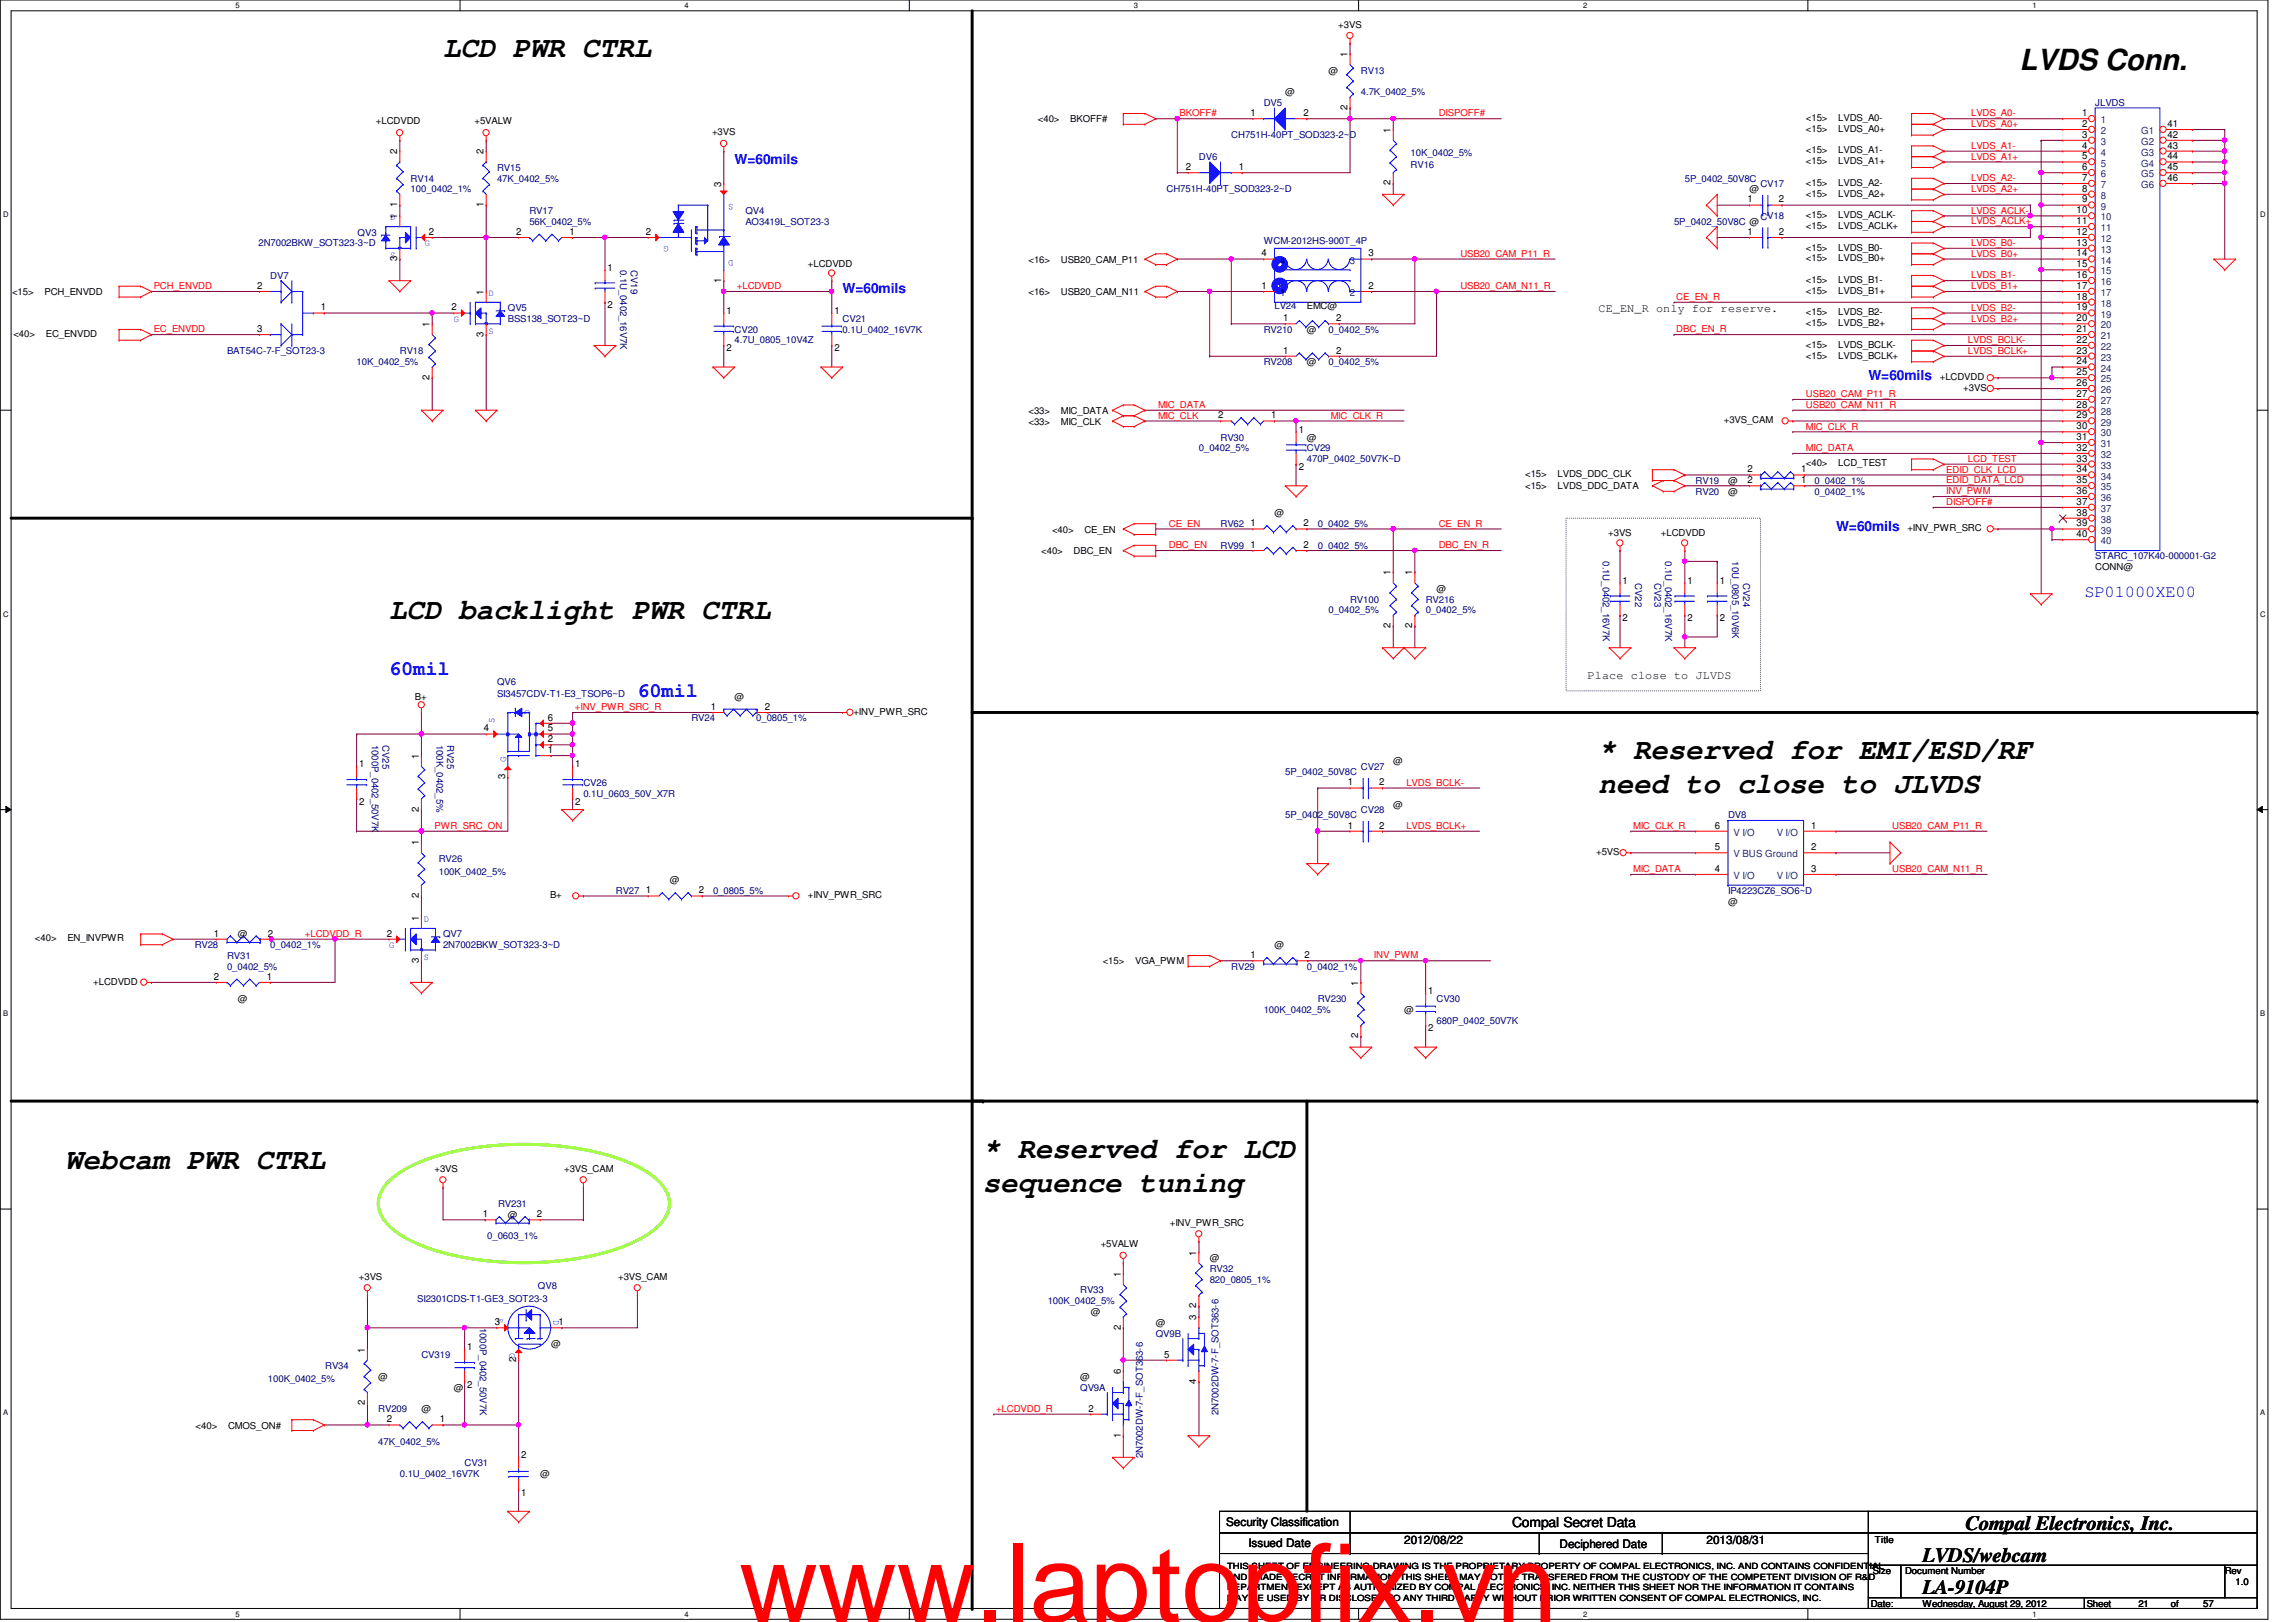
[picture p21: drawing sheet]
<svg xmlns="http://www.w3.org/2000/svg" width="297mm" height="210mm" viewBox="0 0 297 210" stroke-linecap="round" stroke-linejoin="round" font-family="sans-serif">
<defs><g id="words">
<text font-size="14.1" fill="#f00" x="95.6" y="209.9">www.laptopfix.vn</text>
<g font-size="3.8">
<text x="57.3" y="7.4">LCD PWR CTRL</text>
<text x="261.3" y="9">LVDS Conn.</text>
<text x="50.3" y="80.1">LCD backlight PWR CTRL</text>
<text x="206.8" y="98.2">* Reserved for EMI/ESD/RF</text>
<text x="206.8" y="102.6">need to close to JLVDS</text>
<text x="127.2" y="149.9">* Reserved for LCD</text>
<text x="8.4" y="151.3">Webcam PWR CTRL</text>
<text x="127.2" y="154.3">sequence tuning</text>
</g>
<g font-size="2.6" fill="#00f">
<text x="50.3" y="87.4">60mil</text>
<text x="82.5" y="90.2">60mil</text>
</g>
<g font-size="2.6">
<text x="254.3" y="198">Compal Electronics, Inc.</text>
<text x="248.7" y="202.1">LVDS/webcam</text>
<text x="248.7" y="206.3">LA-9104P</text>
</g>
<text font-size="2.2" fill="#00f" x="269.7" y="77.3">SP01000XE00</text>
<g font-size="1.8" fill="#00f">
<text x="95" y="21.2">W=60mils</text>
<text x="109" y="38">W=60mils</text>
<text x="241.7" y="49.1">W=60mils</text>
<text x="237.5" y="68.7">W=60mils</text>
</g>
<text font-size="1.8" x="195.6" y="197.6">Compal Secret Data</text>
<g font-size="1.5">
<text x="206.8" y="40.3">CE_EN_R only for reserve.</text>
<text x="205.4" y="87.8">Place close to JLVDS</text>
<text x="158.6" y="197.5">Security Classification</text>
<text x="161.5" y="200.2">Issued Date</text>
<text x="181.6" y="199.8">2012/08/22</text>
<text x="201.8" y="200.3">Deciphered Date</text>
<text x="220.8" y="199.8">2013/08/31</text>
</g>
<g font-size="1.3">
<text x="174.3" y="7.4" transform="rotate(-90 174.3 7.4)">1</text>
<text x="161.8" y="15">1</text>
<text x="168.7" y="15">2</text>
<text x="174.3" y="14.2" transform="rotate(-90 174.3 14.2)">2</text>
<text x="179.9" y="17.2" transform="rotate(-90 179.9 17.2)">1</text>
<text x="269.4" y="15">1</text>
<text x="269.4" y="16.4">2</text>
<text x="269.4" y="17.8">3</text>
<text x="280.4" y="16.4">41</text>
<text x="280.4" y="17.8">42</text>
<text x="51.4" y="20" transform="rotate(-90 51.4 20)">2</text>
<text x="62.6" y="20" transform="rotate(-90 62.6 20)">2</text>
<text x="153.4" y="22">2</text>
<text x="160.3" y="22">1</text>
<text x="269.4" y="19.2">4</text>
<text x="269.4" y="20.6">5</text>
<text x="269.4" y="22">6</text>
<text x="269.4" y="23.4">7</text>
<text x="280.4" y="19.2">43</text>
<text x="280.4" y="20.6">44</text>
<text x="280.4" y="22">45</text>
<text x="280.4" y="23.4">46</text>
<text x="51.4" y="28.4" transform="rotate(-90 51.4 28.4)">1</text>
<text x="51.4" y="26.8" transform="rotate(-90 51.4 26.8)">1</text>
<text x="62.6" y="26.8" transform="rotate(-90 62.6 26.8)">1</text>
<text x="93.3" y="24.2" transform="rotate(-90 93.3 24.2)">3</text>
<text x="179.9" y="24" transform="rotate(-90 179.9 24)">2</text>
<text x="226.1" y="26.2">1</text>
<text x="230.1" y="26.2">2</text>
<text x="268.6" y="27.6">10</text>
<text x="268.6" y="29">11</text>
<text x="269.4" y="24.8">8</text>
<text x="269.4" y="26.2">9</text>
<text x="51.4" y="33.8" transform="rotate(-90 51.4 33.8)">3</text>
<text x="55.5" y="30.4">2</text>
<text x="66.8" y="30.4">2</text>
<text x="73.7" y="30.4">1</text>
<text x="78.6" y="35.1">1</text>
<text x="83.6" y="30.4">2</text>
<text x="163.2" y="33.2">4</text>
<text x="177" y="33.2">3</text>
<text x="226.1" y="30.4">1</text>
<text x="230.1" y="30.4">2</text>
<text x="268.6" y="30.4">12</text>
<text x="268.6" y="31.8">13</text>
<text x="268.6" y="33.2">14</text>
<text x="268.6" y="34.6">15</text>
<text x="268.6" y="36">16</text>
<text x="33.3" y="37.4">2</text>
<text x="41.5" y="40.2">1</text>
<text x="58.4" y="40.2">2</text>
<text x="62.6" y="38.1" transform="rotate(-90 62.6 38.1)">1</text>
<text x="78.6" y="39.9">2</text>
<text x="93.3" y="36.6" transform="rotate(-90 93.3 36.6)">1</text>
<text x="94" y="40.6">1</text>
<text x="107.9" y="40.6">1</text>
<text x="163.2" y="37.4">1</text>
<text x="166" y="41.6">1</text>
<text x="172.8" y="41.6">2</text>
<text x="177" y="37.4">2</text>
<text x="268.6" y="37.4">17</text>
<text x="268.6" y="38.8">18</text>
<text x="268.6" y="40.2">19</text>
<text x="268.6" y="41.6">20</text>
<text x="33.3" y="43">3</text>
<text x="55.6" y="42.3" transform="rotate(-90 55.6 42.3)">1</text>
<text x="62.6" y="43.6" transform="rotate(-90 62.6 43.6)">3</text>
<text x="94" y="45.5">2</text>
<text x="107.9" y="45.5">2</text>
<text x="166" y="45.8">1</text>
<text x="172.8" y="45.8">2</text>
<text x="268.6" y="43">21</text>
<text x="268.6" y="44.4">22</text>
<text x="268.6" y="45.8">23</text>
<text x="268.6" y="47.2">24</text>
<text x="55.6" y="49.1" transform="rotate(-90 55.6 49.1)">2</text>
<text x="268.6" y="48.6">25</text>
<text x="268.6" y="50">26</text>
<text x="268.6" y="51.4">27</text>
<text x="268.6" y="52.7">28</text>
<text x="157.6" y="54.1">2</text>
<text x="164.5" y="54.1">1</text>
<text x="168" y="56">1</text>
<text x="268.6" y="54.1">29</text>
<text x="268.6" y="55.5">30</text>
<text x="268.6" y="56.9">31</text>
<text x="268.6" y="58.3">32</text>
<text x="268.6" y="59.7">33</text>
<text x="168" y="60.8">2</text>
<text x="226.1" y="62.5">2</text>
<text x="226.1" y="61.1">2</text>
<text x="233" y="62.5">1</text>
<text x="233" y="61.1">1</text>
<text x="268.6" y="61.1">34</text>
<text x="268.6" y="62.5">35</text>
<text x="268.6" y="63.9">36</text>
<text x="268.6" y="65.3">37</text>
<text x="161.8" y="68.1">1</text>
<text x="161.8" y="70.9">1</text>
<text x="168.7" y="68.1">2</text>
<text x="168.7" y="70.9">2</text>
<text x="268.6" y="66.7">38</text>
<text x="268.6" y="68.1">39</text>
<text x="268.6" y="69.5">40</text>
<text x="179.9" y="74.5" transform="rotate(-90 179.9 74.5)">1</text>
<text x="182.7" y="74.5" transform="rotate(-90 182.7 74.5)">1</text>
<text x="209.9" y="75.6">1</text>
<text x="218.3" y="75.6">1</text>
<text x="222.5" y="75.6">1</text>
<text x="179.9" y="81.3" transform="rotate(-90 179.9 81.3)">2</text>
<text x="182.7" y="81.3" transform="rotate(-90 182.7 81.3)">2</text>
<text x="209.9" y="80.4">2</text>
<text x="218.3" y="80.4">2</text>
<text x="222.5" y="80.4">2</text>
<text x="62.6" y="94.7">4</text>
<text x="70.9" y="93.3">6</text>
<text x="70.9" y="94.7">5</text>
<text x="91.9" y="91.9">1</text>
<text x="98.9" y="91.9">2</text>
<text x="46.5" y="99.3">1</text>
<text x="54.2" y="98.2" transform="rotate(-90 54.2 98.2)">1</text>
<text x="65.4" y="100.8" transform="rotate(-90 65.4 100.8)">3</text>
<text x="70.9" y="96.1">2</text>
<text x="70.9" y="97.5">1</text>
<text x="74.4" y="99.3">1</text>
<text x="174.4" y="101.6">1</text>
<text x="178.4" y="101.6">2</text>
<text x="46.5" y="104.1">2</text>
<text x="54.2" y="105" transform="rotate(-90 54.2 105)">2</text>
<text x="74.4" y="104.1">2</text>
<text x="174.4" y="107.2">1</text>
<text x="178.4" y="107.2">2</text>
<text x="221.9" y="107.2">6</text>
<text x="234.3" y="107.2">1</text>
<text x="54.2" y="109.4" transform="rotate(-90 54.2 109.4)">1</text>
<text x="221.9" y="112.8">4</text>
<text x="221.9" y="110">5</text>
<text x="234.3" y="112.8">3</text>
<text x="234.3" y="110">2</text>
<text x="54.2" y="119.2" transform="rotate(-90 54.2 119.2)">1</text>
<text x="54.2" y="116.2" transform="rotate(-90 54.2 116.2)">2</text>
<text x="83.6" y="115.6">1</text>
<text x="90.4" y="115.6">2</text>
<text x="27.7" y="121.2">1</text>
<text x="34.7" y="121.2">2</text>
<text x="50" y="121.2">2</text>
<text x="54.2" y="124.6" transform="rotate(-90 54.2 124.6)">3</text>
<text x="161.8" y="124">1</text>
<text x="168.8" y="124">2</text>
<text x="27.7" y="126.8">2</text>
<text x="34.5" y="126.8">1</text>
<text x="175.7" y="127.6" transform="rotate(-90 175.7 127.6)">1</text>
<text x="184.8" y="128.7">1</text>
<text x="175.7" y="134.4" transform="rotate(-90 175.7 134.4)">2</text>
<text x="184.8" y="133.5">2</text>
<text x="62.5" y="157.5">1</text>
<text x="69.5" y="157.5">2</text>
<text x="145" y="165.3" transform="rotate(-90 145 165.3)">1</text>
<text x="154.8" y="162.5" transform="rotate(-90 154.8 162.5)">1</text>
<text x="64" y="171.5">3</text>
<text x="72.3" y="171.5">1</text>
<text x="145" y="172.1" transform="rotate(-90 145 172.1)">2</text>
<text x="154.8" y="170.9" transform="rotate(-90 154.8 170.9)">3</text>
<text x="154.8" y="169.3" transform="rotate(-90 154.8 169.3)">2</text>
<text x="47.2" y="175" transform="rotate(-90 47.2 175)">1</text>
<text x="60.4" y="174.8">1</text>
<text x="60.4" y="179.6">2</text>
<text x="66.8" y="176.3" transform="rotate(-90 66.8 176.3)">2</text>
<text x="145" y="177.8" transform="rotate(-90 145 177.8)">6</text>
<text x="150.6" y="175.7">5</text>
<text x="154.8" y="179.1" transform="rotate(-90 154.8 179.1)">4</text>
<text x="47.2" y="181.9" transform="rotate(-90 47.2 181.9)">2</text>
<text x="50" y="184.1">2</text>
<text x="56.9" y="184.1">1</text>
<text x="140.8" y="182.7">2</text>
<text x="67.4" y="188.7">2</text>
<text x="145" y="186.1" transform="rotate(-90 145 186.1)">1</text>
<text x="67.4" y="193.5">1</text>
</g>
<g font-size="1.3" fill="#004080">
<text x="271.8" y="16">1</text>
<text x="271.8" y="17.4">2</text>
<text x="277" y="17.4">G1</text>
<text x="271.8" y="18.8">3</text>
<text x="271.8" y="20.2">4</text>
<text x="271.8" y="21.5">5</text>
<text x="271.8" y="22.9">6</text>
<text x="277" y="18.8">G2</text>
<text x="277" y="20.2">G3</text>
<text x="277" y="21.5">G4</text>
<text x="277" y="22.9">G5</text>
<text x="271.8" y="24.3">7</text>
<text x="271.8" y="25.7">8</text>
<text x="271.8" y="27.1">9</text>
<text x="271.8" y="28.5">10</text>
<text x="271.8" y="29.9">11</text>
<text x="277" y="24.3">G6</text>
<text x="165.6" y="34.1">4</text>
<text x="174.6" y="34.1">3</text>
<text x="271.8" y="31.3">12</text>
<text x="271.8" y="32.7">13</text>
<text x="271.8" y="34.1">14</text>
<text x="271.8" y="35.5">15</text>
<text x="165.6" y="38.3">1</text>
<text x="174.6" y="38.3">2</text>
<text x="271.8" y="36.9">16</text>
<text x="271.8" y="38.3">17</text>
<text x="271.8" y="39.7">18</text>
<text x="271.8" y="41.1">19</text>
<text x="271.8" y="42.5">20</text>
<text x="271.8" y="43.9">21</text>
<text x="271.8" y="45.3">22</text>
<text x="271.8" y="46.7">23</text>
<text x="271.8" y="48.1">24</text>
<text x="271.8" y="49.5">25</text>
<text x="271.8" y="50.9">26</text>
<text x="271.8" y="52.3">27</text>
<text x="271.8" y="53.7">28</text>
<text x="271.8" y="55.1">29</text>
<text x="271.8" y="56.5">30</text>
<text x="271.8" y="57.9">31</text>
<text x="271.8" y="59.3">32</text>
<text x="271.8" y="60.7">33</text>
<text x="271.8" y="62.1">34</text>
<text x="271.8" y="63.5">35</text>
<text x="271.8" y="64.9">36</text>
<text x="271.8" y="66.3">37</text>
<text x="271.8" y="67.6">38</text>
<text x="271.8" y="69">39</text>
<text x="271.8" y="70.4">40</text>
<text x="224.3" y="108.2">V I/O</text>
<text x="224.3" y="113.7">V I/O</text>
<text x="224.3" y="111">V BUS Ground</text>
<text x="229.9" y="108.2">V I/O</text>
<text x="229.9" y="113.7">V I/O</text>
</g>
<g font-size="1.2">
<text x="173.1" y="3.6">+3VS</text>
<text x="171.9" y="9.5">@</text>
<text x="48.6" y="16.1">+LCDVDD</text>
<text x="61.4" y="16.1">+5VALW</text>
<text x="92.1" y="17.5">+3VS</text>
<text x="134.3" y="15.8">&lt;40&gt;</text>
<text x="138.5" y="15.8">BKOFF#</text>
<text x="166.3" y="12.3">@</text>
<text x="233.6" y="17.1">&lt;15&gt;</text>
<text x="233.6" y="15.7">&lt;15&gt;</text>
<text x="237.8" y="17.1">LVDS_A0+</text>
<text x="237.8" y="15.7">LVDS_A0-</text>
<text x="233.6" y="21.3">&lt;15&gt;</text>
<text x="233.6" y="19.9">&lt;15&gt;</text>
<text x="237.8" y="21.3">LVDS_A1+</text>
<text x="237.8" y="19.9">LVDS_A1-</text>
<text x="226.4" y="24.9">@</text>
<text x="233.6" y="25.4">&lt;15&gt;</text>
<text x="233.6" y="24">&lt;15&gt;</text>
<text x="233.6" y="29.6">&lt;15&gt;</text>
<text x="233.6" y="28.2">&lt;15&gt;</text>
<text x="237.8" y="25.4">LVDS_A2+</text>
<text x="237.8" y="24">LVDS_A2-</text>
<text x="237.8" y="29.6">LVDS_ACLK+</text>
<text x="237.8" y="28.2">LVDS_ACLK-</text>
<text x="104.5" y="34.5">+LCDVDD</text>
<text x="133.1" y="34">&lt;16&gt;</text>
<text x="137.2" y="34">USB20_CAM_P11</text>
<text x="233.6" y="33.8">&lt;15&gt;</text>
<text x="233.6" y="32.4">&lt;15&gt;</text>
<text x="237.8" y="33.8">LVDS_B0+</text>
<text x="237.8" y="32.4">LVDS_B0-</text>
<text x="1.6" y="38.2">&lt;15&gt;</text>
<text x="5.8" y="38.2">PCH_ENVDD</text>
<text x="133.1" y="38.2">&lt;16&gt;</text>
<text x="137.2" y="38.2">USB20_CAM_N11</text>
<text x="169.1" y="40">EMC@</text>
<text x="233.6" y="40.8">&lt;15&gt;</text>
<text x="233.6" y="38">&lt;15&gt;</text>
<text x="233.6" y="36.6">&lt;15&gt;</text>
<text x="237.8" y="40.8">LVDS_B2-</text>
<text x="237.8" y="38">LVDS_B1+</text>
<text x="237.8" y="36.6">LVDS_B1-</text>
<text x="1.7" y="43.6">&lt;40&gt;</text>
<text x="5.9" y="43.6">EC_ENVDD</text>
<text x="169.1" y="47.2">@</text>
<text x="169.1" y="43.1">@</text>
<text x="233.6" y="46.4">&lt;15&gt;</text>
<text x="233.6" y="45">&lt;15&gt;</text>
<text x="233.6" y="42.2">&lt;15&gt;</text>
<text x="237.8" y="46.4">LVDS_BCLK+</text>
<text x="237.8" y="45">LVDS_BCLK-</text>
<text x="237.8" y="42.2">LVDS_B2+</text>
<text x="133.1" y="53.6">&lt;33&gt;</text>
<text x="137.2" y="53.6">MIC_DATA</text>
<text x="250.9" y="49.2">+LCDVDD</text>
<text x="254" y="50.6">+3VS</text>
<text x="133.1" y="54.9">&lt;33&gt;</text>
<text x="137.2" y="54.9">MIC_CLK</text>
<text x="169.1" y="57">@</text>
<text x="223" y="54.8">+3VS_CAM</text>
<text x="197.3" y="61.8">&lt;15&gt;</text>
<text x="197.3" y="63.3">&lt;15&gt;</text>
<text x="201.5" y="61.8">LVDS_DDC_CLK</text>
<text x="201.5" y="63.3">LVDS_DDC_DATA</text>
<text x="223.6" y="64">@</text>
<text x="223.6" y="62.6">@</text>
<text x="233.6" y="60.4">&lt;40&gt;</text>
<text x="237.8" y="60.4">LCD_TEST</text>
<text x="134.7" y="71.7">&lt;40&gt;</text>
<text x="136.1" y="68.9">&lt;40&gt;</text>
<text x="138.9" y="71.7">DBC_EN</text>
<text x="140.3" y="68.9">CE_EN</text>
<text x="164.9" y="66.8">@</text>
<text x="208.1" y="69.3">+3VS</text>
<text x="214.9" y="69.3">+LCDVDD</text>
<text x="246.8" y="68.7">+INV_PWR_SRC</text>
<text x="185.8" y="76.6">@</text>
<text x="271.1" y="73.8">CONN@</text>
<text x="53.7" y="90.6">B+</text>
<text x="95" y="90.6">@</text>
<text x="110.4" y="92.5">+INV_PWR_SRC</text>
<text x="180.3" y="98.9">@</text>
<text x="180.3" y="104.5">@</text>
<text x="206.5" y="110.7">+5VS</text>
<text x="71.2" y="116.2">B+</text>
<text x="86.7" y="114.3">@</text>
<text x="104.5" y="116.2">+INV_PWR_SRC</text>
<text x="223.6" y="117.1">@</text>
<text x="4.5" y="121.8">&lt;40&gt;</text>
<text x="8.7" y="121.8">EN_INVPWR</text>
<text x="30.8" y="121.3">@</text>
<text x="142.7" y="124.8">&lt;15&gt;</text>
<text x="146.9" y="124.8">VGA_PWM</text>
<text x="164.9" y="122.7">@</text>
<text x="12.1" y="127.4">+LCDVDD</text>
<text x="30.8" y="129.7">@</text>
<text x="181.7" y="131.1">@</text>
<text x="56.2" y="151.7">+3VS</text>
<text x="73" y="151.7">+3VS_CAM</text>
<text x="65.7" y="157.6">@</text>
<text x="142.4" y="161.4">+5VALW</text>
<text x="151.3" y="158.7">+INV_PWR_SRC</text>
<text x="46.4" y="165.7">+3VS</text>
<text x="80" y="165.7">+3VS_CAM</text>
<text x="156.5" y="163.2">@</text>
<text x="141.1" y="170.2">@</text>
<text x="149.5" y="171.6">@</text>
<text x="48.9" y="178.6">@</text>
<text x="58.7" y="180">@</text>
<text x="71.3" y="174.4">@</text>
<text x="139.7" y="178.6">@</text>
<text x="25.3" y="184.9">&lt;40&gt;</text>
<text x="29.5" y="184.9">CMOS_ON#</text>
<text x="54.5" y="182.8">@</text>
<text x="69.9" y="191.1">@</text>
<text x="242.3" y="203.7">Size</text>
<text x="242.6" y="199.6">Title</text>
<text x="246.5" y="203.7">Document Number</text>
<text x="287.8" y="203.7">Rev</text>
<text x="242" y="207.9">Date:</text>
<text x="248.7" y="207.9">Wednesday, August 29, 2012</text>
<text x="270" y="207.9">Sheet</text>
<text x="276.7" y="207.9">21</text>
<text x="280.8" y="207.9">of</text>
<text x="285" y="207.9">57</text>
<text x="289.2" y="205.1">1.0</text>
</g>
<g font-size="1.2" fill="#000080">
<text x="176.1" y="9.5">RV13</text>
<text x="159.3" y="17.9">CH751H-40PT_SOD323-2~D</text>
<text x="163.5" y="13.7">DV5</text>
<text x="176.1" y="12.3">4.7K_0402_5%</text>
<text x="271.1" y="13.7">JLVDS</text>
<text x="53.1" y="23.5">RV14</text>
<text x="64.3" y="22.1">RV15</text>
<text x="64.3" y="23.5">47K_0402_5%</text>
<text x="155.1" y="20.7">DV6</text>
<text x="182.5" y="21.8">RV16</text>
<text x="182.5" y="20.2">10K_0402_5%</text>
<text x="218" y="23.5">5P_0402_50V8C</text>
<text x="53.1" y="24.9">100_0402_1%</text>
<text x="68.5" y="27.7">RV17</text>
<text x="68.5" y="29.1">56K_0402_5%</text>
<text x="96.4" y="27.7">QV4</text>
<text x="96.4" y="29.1">AO3419L_SOT23-3</text>
<text x="150.9" y="24.9">CH751H-40PT_SOD323-2~D</text>
<text x="216.6" y="29.1">5P_0402_50V8C @</text>
<text x="227.7" y="28.4">CV18</text>
<text x="227.7" y="24.2">CV17</text>
<text x="33.4" y="31.9">2N7002BKW_SOT323-3~D</text>
<text x="46.3" y="30.5">QV3</text>
<text x="80.2" y="34.9" transform="rotate(90 80.2 34.9)">0.1U_0402_16V7K</text>
<text x="81.6" y="34.9" transform="rotate(90 81.6 34.9)">CV19</text>
<text x="163.5" y="31.6">WCM-2012HS-900T_4P</text>
<text x="35" y="36.1">DV7</text>
<text x="65.7" y="40.3">QV5</text>
<text x="65.7" y="41.7">BSS138_SOT23~D</text>
<text x="109" y="41.7">CV21</text>
<text x="164.9" y="40">LV24</text>
<text x="29.4" y="45.8">BAT54C-7-F_SOT23-3</text>
<text x="46.1" y="47.2">10K_0402_5%</text>
<text x="51.7" y="45.8">RV18</text>
<text x="95" y="43.1">CV20</text>
<text x="95" y="44.4">4.7U_0805_10V4Z</text>
<text x="109" y="43.1">0.1U_0402_16V7K</text>
<text x="163.5" y="47.2">RV208</text>
<text x="163.5" y="43.1">RV210</text>
<text x="171.9" y="47.2">0_0402_5%</text>
<text x="171.9" y="43.1">0_0402_5%</text>
<text x="155.1" y="58.4">0_0402_5%</text>
<text x="157.9" y="57">RV30</text>
<text x="169.1" y="58.4">CV29</text>
<text x="169.1" y="59.8">470P_0402_50V7K~D</text>
<text x="219.4" y="64">RV20</text>
<text x="219.4" y="62.6">RV19</text>
<text x="234.7" y="64">0_0402_1%</text>
<text x="234.7" y="62.6">0_0402_1%</text>
<text x="157.9" y="68.2">RV62</text>
<text x="157.9" y="71">RV99</text>
<text x="170.5" y="68.2">0_0402_5%</text>
<text x="170.5" y="71">0_0402_5%</text>
<text x="174.7" y="78">RV100</text>
<text x="184.4" y="78">RV216</text>
<text x="207.3" y="72.6" transform="rotate(90 207.3 72.6)">0.1U_0402_16V7K</text>
<text x="211.5" y="75.4" transform="rotate(90 211.5 75.4)">CV22</text>
<text x="214" y="75.4" transform="rotate(90 214 75.4)">CV23</text>
<text x="215.4" y="72.6" transform="rotate(90 215.4 72.6)">0.1U_0402_16V7K</text>
<text x="224.1" y="72.6" transform="rotate(90 224.1 72.6)">10U_0805_10V6K</text>
<text x="225.5" y="75.4" transform="rotate(90 225.5 75.4)">CV24</text>
<text x="271.1" y="72.4">STARC_107K40-000001-G2</text>
<text x="171.9" y="79.4">0_0402_5%</text>
<text x="184.4" y="79.4">0_0402_5%</text>
<text x="64.3" y="88.6">QV6</text>
<text x="64.3" y="90.3">SI3457CDV-T1-E3_TSOP6~D</text>
<text x="89.4" y="93.3">RV24</text>
<text x="97.8" y="93.3">0_0805_1%</text>
<text x="48.1" y="96.4" transform="rotate(90 48.1 96.4)">1000P_0402_50V7K</text>
<text x="49.5" y="96.4" transform="rotate(90 49.5 96.4)">CV25</text>
<text x="56.5" y="96.4" transform="rotate(90 56.5 96.4)">100K_0402_5%</text>
<text x="57.9" y="96.4" transform="rotate(90 57.9 96.4)">RV25</text>
<text x="75.5" y="101.7">CV26</text>
<text x="166.3" y="100.3">5P_0402_50V8C</text>
<text x="176.1" y="99.7">CV27</text>
<text x="75.5" y="103.1">0.1U_0603_50V_X7R</text>
<text x="166.3" y="105.9">5P_0402_50V8C</text>
<text x="176.1" y="105.2">CV28</text>
<text x="223.6" y="105.9">DV8</text>
<text x="56.8" y="111.5">RV26</text>
<text x="56.8" y="113.2">100K_0402_5%</text>
<text x="79.7" y="115.7">RV27</text>
<text x="92.2" y="115.7">0_0805_5%</text>
<text x="223.6" y="115.7">IP4223CZ6_SO6~D</text>
<text x="25.2" y="122.7">RV28</text>
<text x="29.4" y="124.1">RV31</text>
<text x="29.4" y="125.5">0_0402_5%</text>
<text x="35" y="122.7">0_0402_1%</text>
<text x="57.3" y="121.3">QV7</text>
<text x="57.3" y="122.7">2N7002BKW_SOT323-3~D</text>
<text x="159.3" y="125.5">RV29</text>
<text x="169.1" y="125.5">0_0402_1%</text>
<text x="163.5" y="131.1">100K_0402_5%</text>
<text x="170.5" y="129.7">RV230</text>
<text x="185.8" y="129.7">CV30</text>
<text x="185.8" y="132.5">680P_0402_50V7K</text>
<text x="63" y="160.4">0_0603_1%</text>
<text x="64.4" y="156.2">RV231</text>
<text x="69.6" y="166.8">QV8</text>
<text x="139.7" y="167.4">RV33</text>
<text x="156.5" y="164.6">RV32</text>
<text x="156.5" y="166">820_0805_1%</text>
<text x="54" y="168.5">SI2301CDS-T1-GE3_SOT23-3</text>
<text x="62.1" y="171.8" transform="rotate(90 62.1 171.8)">1000P_0402_50V7K</text>
<text x="135.6" y="168.8">100K_0402_5%</text>
<text x="149.5" y="173">QV9B</text>
<text x="34.7" y="178.9">100K_0402_5%</text>
<text x="42.1" y="177.2">RV34</text>
<text x="54.5" y="175.8">CV319</text>
<text x="139.7" y="180">QV9A</text>
<text x="48.9" y="182.8">RV209</text>
<text x="157.6" y="183.1" transform="rotate(-90 157.6 183.1)">2N7002DW-7-F_SOT363-6</text>
<text x="48.9" y="186.9">47K_0402_5%</text>
<text x="51.7" y="191.1">0.1U_0402_16V7K</text>
<text x="60.1" y="189.7">CV31</text>
<text x="147.9" y="188.7" transform="rotate(-90 147.9 188.7)">2N7002DW-7-F_SOT363-6</text>
</g>
<g font-size="1.2" fill="#f00">
<text x="152.6" y="15.1">BKOFF#</text>
<text x="186.1" y="15.1">DISPOFF#</text>
<text x="255" y="15.1">LVDS_A0-</text>
<text x="255" y="16.5">LVDS_A0+</text>
<text x="255" y="23.5">LVDS_A2-</text>
<text x="255" y="19.3">LVDS_A1-</text>
<text x="255" y="20.7">LVDS_A1+</text>
<text x="255" y="29">LVDS_ACLK+</text>
<text x="255" y="24.8">LVDS_A2+</text>
<text x="255" y="27.6">LVDS_ACLK-</text>
<text x="188.9" y="33.2">USB20_CAM_P11_R</text>
<text x="255" y="31.8">LVDS_B0-</text>
<text x="255" y="33.2">LVDS_B0+</text>
<text x="19.9" y="37.4">PCH_ENVDD</text>
<text x="95.3" y="37.4">+LCDVDD</text>
<text x="188.9" y="37.4">USB20_CAM_N11_R</text>
<text x="216.9" y="38.8">CE_EN_R</text>
<text x="255" y="37.4">LVDS_B1+</text>
<text x="255" y="36">LVDS_B1-</text>
<text x="255" y="40.2">LVDS_B2-</text>
<text x="255" y="41.6">LVDS_B2+</text>
<text x="19.9" y="43">EC_ENVDD</text>
<text x="216.9" y="43">DBC_EN_R</text>
<text x="254.6" y="45.8">LVDS_BCLK+</text>
<text x="254.6" y="44.4">LVDS_BCLK-</text>
<text x="149.8" y="52.8">MIC_DATA</text>
<text x="233.6" y="52.8">USB20_CAM_N11_R</text>
<text x="233.6" y="51.4">USB20_CAM_P11_R</text>
<text x="149.8" y="54.2">MIC_CLK</text>
<text x="172.2" y="54.2">MIC_CLK_R</text>
<text x="233.6" y="55.6">MIC_CLK_R</text>
<text x="233.6" y="58.4">MIC_DATA</text>
<text x="254.6" y="59.8">LCD_TEST</text>
<text x="251.8" y="61.2">EDID_CLK_LCD</text>
<text x="251.8" y="62.6">EDID_DATA_LCD</text>
<text x="251.8" y="65.4">DISPOFF#</text>
<text x="251.8" y="64">INV_PWM</text>
<text x="151.2" y="68.2">CE_EN</text>
<text x="151.2" y="71">DBC_EN</text>
<text x="186.1" y="71">DBC_EN_R</text>
<text x="186.1" y="68.2">CE_EN_R</text>
<text x="74.4" y="91.9">+INV_PWR_SRC_R</text>
<text x="181.9" y="101.7">LVDS_BCLK-</text>
<text x="56.2" y="107.3">PWR_SRC_ON</text>
<text x="181.9" y="107.3">LVDS_BCLK+</text>
<text x="211.3" y="107.3">MIC_CLK_R</text>
<text x="244.8" y="107.3">USB20_CAM_P11_R</text>
<text x="211.3" y="112.9">MIC_DATA</text>
<text x="244.8" y="112.9">USB20_CAM_N11_R</text>
<text x="39.5" y="121.2">+LCDVDD_R</text>
<text x="177.8" y="124">INV_PWM</text>
<text x="128.9" y="182.7">+LCDVDD_R</text>
</g>
<g font-size="1.2" fill="#00f">
<text x="50.5" y="28.5">D</text>
<text x="94.9" y="26.4" transform="rotate(180 94.9 26.4)">S</text>
<text x="50.5" y="33.4">S</text>
<text x="54.9" y="31.9">G</text>
<text x="86.5" y="31.8" transform="rotate(180 86.5 31.8)">G</text>
<text x="94.9" y="33.6" transform="rotate(180 94.9 33.6)">D</text>
<text x="58.7" y="41.7">G</text>
<text x="63.2" y="38.3">D</text>
<text x="63.2" y="43.2">S</text>
<text x="64" y="93.6" transform="rotate(-90 64 93.6)">S</text>
<text x="68.6" y="92.5" transform="rotate(-90 68.6 92.5)">D</text>
<text x="65.5" y="98.6" transform="rotate(-90 65.5 98.6)">G</text>
<text x="54.8" y="119.3">D</text>
<text x="50.3" y="122.7">G</text>
<text x="54.8" y="124.2">S</text>
<text x="64.3" y="170.6" transform="rotate(90 64.3 170.6)">S</text>
<text x="71.6" y="170.9" transform="rotate(90 71.6 170.9)">D</text>
<text x="65.9" y="175" transform="rotate(90 65.9 175)">G</text>
</g>
<g font-size="1.1">
<text x="158.7" y="203.1">THIS SHEET OF ENGINEERING DRAWING IS THE PROPRIETARY PROPERTY OF COMPAL ELECTRONICS, INC. AND CONTAINS CONFIDENTIAL</text>
<text x="158.8" y="204.4">AND TRADE SECRET INFORMATION. THIS SHEET MAY NOT BE TRANSFERED FROM THE CUSTODY OF THE COMPETENT DIVISION OF R&amp;D</text>
<text x="158.8" y="205.8">DEPARTMENT EXCEPT AS AUTHORIZED BY COMPAL ELECTRONICS, INC. NEITHER THIS SHEET NOR THE INFORMATION IT CONTAINS</text>
<text x="158.8" y="207.1">MAY BE USED BY OR DISCLOSED TO ANY THIRD PARTY WITHOUT PRIOR WRITTEN CONSENT OF COMPAL ELECTRONICS, INC.</text>
</g>
<g font-size="1">
<text x="30.5" y="1.1">5</text>
<text x="88.6" y="1.1">4</text>
<text x="146.7" y="1.1">3</text>
<text x="204.8" y="1.1">2</text>
<text x="262.9" y="1.1">1</text>
<text x=".4" y="28.1">D</text>
<text x="292.4" y="28.1">D</text>
<text x=".4" y="79.8">C</text>
<text x="292.4" y="79.8">C</text>
<text x=".4" y="131.5">B</text>
<text x="292.4" y="131.5">B</text>
<text x=".4" y="183.2">A</text>
<text x="292.4" y="183.2">A</text>
<text x="30.5" y="209.2">5</text>
<text x="88.6" y="209.2">4</text>
<text x="146.7" y="209.2">3</text>
<text x="204.8" y="209.2">2</text>
<text x="262.9" y="209.2">1</text>
</g>
</g></defs>
<path d="M0 0h293.4v209.5h-293.4zM1.4 1.4h290.6v206.8h-290.6z" fill="none" stroke="#000" stroke-width=".13"/>
<g fill="#fff">
<path d="M30.5 .2h.5v1.1h-.5z"/>
<path d="M30.5 208.3h.5v1.1h-.5z"/>
</g>
<path d="M59.5 0v1.4M59.5 208.2v1.3" fill="none" stroke="#000" stroke-width=".13"/>
<g fill="#fff">
<path d="M88.6 .2h.5v1.1h-.5z"/>
<path d="M88.6 208.3h.5v1.1h-.5z"/>
</g>
<path d="M117.6 0v1.4M117.6 208.2v1.3" fill="none" stroke="#000" stroke-width=".13"/>
<g fill="#fff">
<path d="M146.7 .2h.5v1.1h-.5z"/>
<path d="M146.7 208.3h.5v1.1h-.5z"/>
</g>
<path d="M175.8 0v1.4M175.8 208.2v1.3" fill="none" stroke="#000" stroke-width=".13"/>
<g fill="#fff">
<path d="M204.8 .2h.6v1.1h-.6z"/>
<path d="M204.8 208.3h.6v1.1h-.6z"/>
</g>
<path d="M233.9 0v1.4M233.9 208.2v1.3" fill="none" stroke="#000" stroke-width=".13"/>
<g fill="#fff">
<path d="M262.9 .2h.6v1.1h-.6z"/>
<path d="M262.9 208.3h.6v1.1h-.6z"/>
<path d="M.4 27.2h.7v1.1h-.7z"/>
<path d="M292.4 27.2h.7v1.1h-.7z"/>
<path d="M.4 78.9h.7v1.1h-.7z"/>
<path d="M292.4 78.9h.7v1.1h-.7z"/>
</g>
<path d="M0 53.1h1.4M292 53.1h1.4" fill="none" stroke="#000" stroke-width=".13"/>
<g fill="#fff">
<path d="M.4 130.6h.7v1.1h-.7z"/>
<path d="M292.4 130.6h.6v1.1h-.6z"/>
</g>
<path d="M0 104.8h1.4M.8 104.4l.6 .4-.6 .4zM292 104.8l.7-.4v.8zM292 104.8h1.4" fill="none" stroke="#000" stroke-width=".13"/>
<path d="M.8 104.4l.6 .4-.6 .4zM292 104.8l.7-.4v.8z" fill="#000"/>
<g fill="#fff">
<path d="M.4 182.3h.7v1.1h-.7z"/>
<path d="M292.4 182.3h.6v1.1h-.6z"/>
</g>
<path d="M0 156.5h1.4M292 156.5h1.4" fill="none" stroke="#000" stroke-width=".13"/>
<path d="M125.8 1.4v206.8M1.4 67.1h124.4M125.8 92.2h166.2M1.4 142.5h290.6M169.1 142.5v53.1" fill="none" stroke="#000" stroke-width=".38"/>
<g fill="#000">
<circle cx="125.8" cy="67.1" r=".19"/>
<circle cx="292" cy="92.2" r=".19"/>
<circle cx="127.2" cy="142.5" r=".19"/>
<circle cx="169.1" cy="142.5" r=".19"/>
<circle cx="292" cy="142.5" r=".19"/>
<circle cx="125.8" cy="208.2" r=".19"/>
</g>
<path d="M202.6 67.1h25.1v22.3h-25.1z" fill="none" stroke="#000" stroke-width=".13" stroke-dasharray="0 .3"/>
<path d="M50.6 152.6a18 18 0 0 1 7.7-3.5 42 42 0 0 1 22.1 1 12.9 12.9 0 0 1 5.2 3.2 3.5 3.5 0 0 1 0 4.9 14.1 14.1 0 0 1-6.7 3.7 41.6 41.6 0 0 1-23.8-.5 12.9 12.9 0 0 1-5.2-3.2 3.5 3.5 0 0 1 0-4.9z" fill="none" stroke="#80ff00" stroke-width=".38"/>
<g fill="none" stroke="#800040" stroke-width=".13">
<path d="M93.6 36.3h.1M93.6 36.3v1.4M107.6 36.3h.1M107.6 36.3v1.4M93.6 44.7h.1M93.6 44.7v2.8M107.6 44.7h.1M107.6 44.7v2.8M46.1 95h8.4M46.1 95h.1M71.3 97.8h2.8M71.3 97.8h.1"/>
<path d="M74.1 93.6h.1M74.1 93.6v1.4M46.1 107.6h8.4M46.1 107.6h.1"/>
</g>
<circle cx="74" cy="93.6" r=".29" fill="#f0f"/>
<circle cx="74" cy="93.6" r=".29" fill="none" stroke="#f0f" stroke-width=".13"/>
<path d="M74.1 96.4h.1M74.1 96.4v1.4" fill="none" stroke="#800040" stroke-width=".13"/>
<circle cx="74" cy="96.4" r=".29" fill="#f0f"/>
<circle cx="74" cy="96.4" r=".29" fill="none" stroke="#f0f" stroke-width=".13"/>
<path d="M74.1 97.8h.1M74.1 97.8v1.4" fill="none" stroke="#800040" stroke-width=".13"/>
<circle cx="74" cy="97.8" r=".29" fill="#f0f"/>
<circle cx="74" cy="97.8" r=".29" fill="none" stroke="#f0f" stroke-width=".13"/>
<path d="M46.1 95h.1M46.1 95v4.2M54.5 104.8h.1M54.5 104.8v2.8M74.1 103.4h.1M74.1 103.4v1.4M43.3 121.5h.1M43.3 121.5h7" fill="none" stroke="#800040" stroke-width=".13"/>
<circle cx="43.3" cy="121.5" r=".29" fill="#f0f"/>
<circle cx="43.3" cy="121.5" r=".29" fill="none" stroke="#f0f" stroke-width=".13"/>
<path d="M54.5 95h.1M54.5 95v2.8M74.1 92.2h.1M74.1 92.2v1.4M54.5 116h.1M54.5 107.6h.1M54.5 107.6v1.4M54.5 116v2.7M19.6 127.1h8.4M19.6 127.1h.1" fill="none" stroke="#800040" stroke-width=".13"/>
<circle cx="54.5" cy="107.5" r=".29" fill="#f0f"/>
<circle cx="54.5" cy="107.5" r=".29" fill="none" stroke="#f0f" stroke-width=".13"/>
<path d="M71.3 95h2.8M71.3 96.4h2.8M71.3 93.6h2.8M71.3 95h.1M71.3 96.4h.1M71.3 93.6h.1" fill="none" stroke="#800040" stroke-width=".13"/>
<circle cx="74" cy="93.6" r=".29" fill="#f0f"/>
<circle cx="74" cy="93.6" r=".29" fill="none" stroke="#f0f" stroke-width=".13"/>
<path d="M54.5 107.6h.1M54.5 107.6h11.2" fill="none" stroke="#800040" stroke-width=".13"/>
<circle cx="54.5" cy="107.5" r=".29" fill="#f0f"/>
<circle cx="54.5" cy="107.5" r=".29" fill="none" stroke="#f0f" stroke-width=".13"/>
<path d="M54.5 92.2h.1M54.5 92.2v2.8M74.1 95h.1M74.1 95v1.4M65.7 100.6h.1M65.7 100.6v7" fill="none" stroke="#800040" stroke-width=".13"/>
<circle cx="74" cy="95" r=".29" fill="#f0f"/>
<circle cx="74" cy="95" r=".29" fill="none" stroke="#f0f" stroke-width=".13"/>
<path d="M54.5 95h.1M54.5 95h8.4M74.1 92.2h18.1M74.1 92.2h.1M46.1 103.4h.1M46.1 103.4v4.2" fill="none" stroke="#800040" stroke-width=".13"/>
<circle cx="54.5" cy="95" r=".29" fill="#f0f"/>
<circle cx="54.5" cy="95" r=".29" fill="none" stroke="#f0f" stroke-width=".13"/>
<g fill="none" stroke="#800040" stroke-width=".13">
<path d="M75.5 116h8.4M75.5 116h.1M90.8 116h11.2M90.8 116h.1M170.5 107.6h.1M170.5 107.6h4.2M178.9 102h.1M178.9 102h12.5M211 110.4h.1M211 110.4h8.4M237.5 110.4h7M237.5 110.4h.1"/>
<path d="M35 127.1h8.3M35 127.1h.1M54.5 124.3h.1M54.5 124.3v2.8M157.9 124.3h.1M157.9 124.3h4.2M184.4 124.3h.1M184.4 132.7h.1M184.4 124.3v4.2M184.4 132.7v2.8"/>
</g>
<circle cx="170.4" cy="107.5" r=".29" fill="#f0f"/>
<circle cx="170.4" cy="107.5" r=".29" fill="none" stroke="#f0f" stroke-width=".13"/>
<path d="M178.9 107.6h.1M178.9 107.6h12.5M22.4 121.5h.1M22.4 121.5h5.6M35.1 121.5h8.2M35.1 121.5h.1" fill="none" stroke="#800040" stroke-width=".13"/>
<circle cx="35.1" cy="121.5" r=".27" fill="#f0f"/>
<circle cx="35.1" cy="121.5" r=".27" fill="none" stroke="#f0f" stroke-width=".13"/>
<path d="M93.6 37.7h.1M93.6 37.7v2.8M93.6 37.7h14M107.6 37.7h.1M107.6 37.7v2.8M170.5 102h.1M170.5 107.6h.1M170.5 102v9.8M43.3 121.5h.1M43.3 121.5v5.6M184.4 124.3h.1M184.4 124.3h8.4" fill="none" stroke="#800040" stroke-width=".13"/>
<circle cx="107.6" cy="37.7" r=".29" fill="#f0f"/>
<circle cx="107.6" cy="37.7" r=".29" fill="none" stroke="#f0f" stroke-width=".13"/>
<circle cx="93.6" cy="37.7" r=".29" fill="#f0f"/>
<circle cx="93.6" cy="37.7" r=".29" fill="none" stroke="#f0f" stroke-width=".13"/>
<path d="M170.5 102h.1M170.5 102h4.2M176.1 124.3h.1M176.1 124.3h8.3" fill="none" stroke="#800040" stroke-width=".13"/>
<circle cx="184.4" cy="124.3" r=".29" fill="#f0f"/>
<circle cx="184.4" cy="124.3" r=".29" fill="none" stroke="#f0f" stroke-width=".13"/>
<circle cx="176" cy="124.3" r=".29" fill="#f0f"/>
<circle cx="176" cy="124.3" r=".29" fill="none" stroke="#f0f" stroke-width=".13"/>
<path d="M60.1 171.8h.1M60.1 178.8h.1M60.1 171.8v2.8M60.1 178.8v5.6M67.1 176h.1M67.1 176v8.4M67.1 192.8h.1M67.1 192.8v2.8" fill="none" stroke="#800040" stroke-width=".13"/>
<circle cx="60.1" cy="184.4" r=".29" fill="#f0f"/>
<circle cx="60.1" cy="184.4" r=".29" fill="none" stroke="#f0f" stroke-width=".13"/>
<path d="M47.5 171.8h.1M47.5 171.8h12.6M72.7 171.8h9.8M72.7 171.8h.1M41.9 184.4h.1M41.9 184.4h5.6M57.3 184.4h2.8M57.3 184.4h.1M67.1 184.4h.1M67.1 184.4v4.2" fill="none" stroke="#800040" stroke-width=".13"/>
<circle cx="67.1" cy="184.4" r=".29" fill="#f0f"/>
<circle cx="67.1" cy="184.4" r=".29" fill="none" stroke="#f0f" stroke-width=".13"/>
<path d="M47.5 167.6h.1M47.5 167.6v4.2M47.5 181.6h.1M47.5 181.6v2.8" fill="none" stroke="#800040" stroke-width=".13"/>
<circle cx="47.5" cy="171.8" r=".29" fill="#f0f"/>
<circle cx="47.5" cy="171.8" r=".29" fill="none" stroke="#f0f" stroke-width=".13"/>
<path d="M60.1 171.8h4.2M60.1 171.8h.1" fill="none" stroke="#800040" stroke-width=".13"/>
<circle cx="60.1" cy="171.8" r=".29" fill="#f0f"/>
<circle cx="60.1" cy="171.8" r=".29" fill="none" stroke="#f0f" stroke-width=".13"/>
<path d="M47.5 171.8h.1M47.5 171.8v2.8M47.5 184.4h2.8M47.5 184.4h.1" fill="none" stroke="#800040" stroke-width=".13"/>
<circle cx="47.5" cy="184.4" r=".29" fill="#f0f"/>
<circle cx="47.5" cy="184.4" r=".29" fill="none" stroke="#f0f" stroke-width=".13"/>
<g fill="none" stroke="#800040" stroke-width=".13">
<path d="M93.6 19.6h.1M93.6 19.6v4.1M62.9 30.7h4.2M62.9 30.7h.1M62.9 26.5h.1M62.9 26.5v4.2M74.1 30.7h.1M74.1 30.7h4.2M55.9 48.9h.1M55.9 48.9v4.2M211 107.6h.1M211 113.2h.1"/>
<path d="M211 107.6h8.4M211 113.2h8.4M35 121.5h.1M169.2 124.3h.1M169.2 124.3h6.9v2.8M176.1 134.1h.1M176.1 127.1h.1M176.1 134.1v1.4M60.1 184.4h7M60.1 184.4h.1"/>
</g>
<circle cx="62.9" cy="30.7" r=".29" fill="#f0f"/>
<circle cx="62.9" cy="30.7" r=".29" fill="none" stroke="#f0f" stroke-width=".13"/>
<path d="M62.9 18.2h.1M62.9 18.2v1.4M55.9 40.5h2.8M55.9 40.5h.1" fill="none" stroke="#800040" stroke-width=".13"/>
<circle cx="55.9" cy="40.5" r=".29" fill="#f0f"/>
<circle cx="55.9" cy="40.5" r=".29" fill="none" stroke="#f0f" stroke-width=".13"/>
<g fill="none" stroke="#800040" stroke-width=".13">
<path d="M62.9 30.7h.1M62.9 30.7v7M78.3 30.7h5.6M78.3 39.1h.1M78.3 30.7h.1M78.3 30.7v4.2M78.3 39.1v5.6M41.9 40.5h.1M41.9 40.5h14M55.9 40.5h.1M55.9 40.5v1.4M62.9 43.3h.1"/>
<path d="M62.9 43.3v9.8"/>
</g>
<circle cx="78.2" cy="30.7" r=".29" fill="#f0f"/>
<circle cx="78.2" cy="30.7" r=".29" fill="none" stroke="#f0f" stroke-width=".13"/>
<g fill="none" stroke="#800040" stroke-width=".13">
<path d="M51.7 18.2h.1M51.7 18.2v1.4M174.7 15.4h5.6M174.7 15.4h.1M180.3 15.4h.1M180.3 15.4v1.4M19.6 37.7h.1M19.6 37.7h14M51.7 33.5h.1M51.7 26.5h.1M51.7 26.5v1.4M51.7 33.5v2.8"/>
<path d="M55.9 30.7h.1M55.9 30.7h7M180.3 23.7h.1M180.3 23.7v1.4M19.6 43.3h.1M19.6 43.3h14M237.5 107.6h.1M237.5 113.2h.1M237.5 107.6h19.6M237.5 113.2h19.6"/>
</g>
<circle cx="174.6" cy="15.3" r=".29" fill="#f0f"/>
<circle cx="174.6" cy="15.3" r=".29" fill="none" stroke="#f0f" stroke-width=".13"/>
<path d="M156.5 37.7h.1M156.5 37.7v8.4M177.5 37.7h8.3M177.5 37.7h.1M185.8 37.7h.1M185.8 37.7v8.4" fill="none" stroke="#800040" stroke-width=".13"/>
<circle cx="156.5" cy="37.7" r=".29" fill="#f0f"/>
<circle cx="156.5" cy="37.7" r=".29" fill="none" stroke="#f0f" stroke-width=".13"/>
<path d="M156.5 37.7h7M156.5 37.7h.1M159.3 33.5h.1M159.3 33.5v8.4M177.5 33.5h5.5M177.5 33.5h.1M183 33.5h.1M183 33.5v8.4M159.3 41.9h7M159.3 41.9h.1" fill="none" stroke="#800040" stroke-width=".13"/>
<circle cx="159.3" cy="33.5" r=".29" fill="#f0f"/>
<circle cx="159.3" cy="33.5" r=".29" fill="none" stroke="#f0f" stroke-width=".13"/>
<g fill="none" stroke="#800040" stroke-width=".13">
<path d="M152.3 37.7h.1M152.3 33.5h.1M152.3 37.7h4.2M152.3 33.5h11.2M159.3 33.5h.1M185.8 37.7h15.4M185.8 37.7h.1M156.5 46.1h.1M156.5 46.1h9.8M173.3 41.9h.1M173.3 46.1h.1M173.3 46.1h12.5"/>
<path d="M173.3 41.9h9.7"/>
</g>
<circle cx="185.8" cy="37.7" r=".29" fill="#f0f"/>
<circle cx="185.8" cy="37.7" r=".29" fill="none" stroke="#f0f" stroke-width=".13"/>
<path d="M183 33.5h18.2M183 33.5h.1" fill="none" stroke="#800040" stroke-width=".13"/>
<circle cx="183" cy="33.5" r=".29" fill="#f0f"/>
<circle cx="183" cy="33.5" r=".29" fill="none" stroke="#f0f" stroke-width=".13"/>
<path d="M180.3 15.4h13.9M180.3 15.4h.1" fill="none" stroke="#800040" stroke-width=".13"/>
<circle cx="180.2" cy="15.3" r=".29" fill="#f0f"/>
<circle cx="180.2" cy="15.3" r=".29" fill="none" stroke="#f0f" stroke-width=".13"/>
<path d="M152.3 15.4h.1M152.3 15.4v7M152.3 22.4h1.4M152.3 22.4h.1" fill="none" stroke="#800040" stroke-width=".13"/>
<circle cx="152.3" cy="15.3" r=".29" fill="#f0f"/>
<circle cx="152.3" cy="15.3" r=".29" fill="none" stroke="#f0f" stroke-width=".13"/>
<g fill="none" stroke="#800040" stroke-width=".13">
<path d="M149.5 15.4h12.6M149.5 15.4h.1M152.3 15.4h.1M169.1 15.4h.1M169.1 15.4h5.6M174.7 15.4h.1M174.7 5.6h.1M174.7 14h.1M174.7 5.6v1.4M174.7 14v8.4h-14M160.7 22.4h.1M148.1 54.5h.1"/>
<path d="M148.1 54.5h9.8M164.9 54.5h2.8M164.9 54.5h.1"/>
</g>
<circle cx="167.6" cy="54.5" r=".29" fill="#f0f"/>
<circle cx="167.6" cy="54.5" r=".29" fill="none" stroke="#f0f" stroke-width=".13"/>
<g fill="none" stroke="#800040" stroke-width=".13">
<path d="M148.1 53.1h.1M148.1 53.1h33.5M167.7 54.5h.1M167.7 54.5v1.4M167.7 54.5h13.9M149.5 68.5h12.6M149.5 71.2h12.6M149.5 68.5h.1M149.5 71.2h.1M167.7 60.1h.1M167.7 60.1v2.8M183 71.2h11.2"/>
<path d="M183 71.2h.1"/>
</g>
<circle cx="183" cy="71.2" r=".29" fill="#f0f"/>
<circle cx="183" cy="71.2" r=".29" fill="none" stroke="#f0f" stroke-width=".13"/>
<path d="M180.3 68.5h13.9M180.3 68.5h.1" fill="none" stroke="#800040" stroke-width=".13"/>
<circle cx="180.2" cy="68.4" r=".29" fill="#f0f"/>
<circle cx="180.2" cy="68.4" r=".29" fill="none" stroke="#f0f" stroke-width=".13"/>
<g fill="none" stroke="#800040" stroke-width=".13">
<path d="M169.1 71.2h.1M169.1 68.5h.1M169.1 71.2h13.9v2.8M169.1 68.5h11.2v5.5M180.3 74h.1M183 74h.1M180.3 81h.1M180.3 81v2.8M183 81h.1M183 81v2.8M145.3 176h5.6M145.3 176h.1"/>
<path d="M145.3 163.4h.1M145.3 163.4v1.4M145.3 176v1.4M155.1 178.8h.1M155.1 178.8v7M128.6 183h.1M128.6 183h12.5M145.3 185.8h.1M145.3 185.8v2.8"/>
</g>
<circle cx="145.3" cy="176" r=".29" fill="#f0f"/>
<circle cx="145.3" cy="176" r=".29" fill="none" stroke="#f0f" stroke-width=".13"/>
<path d="M265.5 48.9h1.4M265.5 48.9h.1M265.5 47.5h1.4M266.9 47.5h.1M145.3 171.8h.1M145.3 171.8v4.2M155.1 169h.1M155.1 160.7h.1M155.1 160.7v1.4M155.1 169v1.4" fill="none" stroke="#800040" stroke-width=".13"/>
<circle cx="265.4" cy="48.9" r=".29" fill="#f0f"/>
<circle cx="265.4" cy="48.9" r=".29" fill="none" stroke="#f0f" stroke-width=".13"/>
<g fill="none" stroke="#800040" stroke-width=".13">
<path d="M251.5 37.7h15.4M251.5 36.3h15.4M251.5 37.7h.1M251.5 36.3h.1M264.1 26.5h.1M264.1 26.5v4.2M216.6 43.3h.1M216.6 43.3h50.3M258.5 50.3h8.4M258.5 48.9h.1M258.5 50.3h.1M264.1 57.3h2.8"/>
<path d="M264.1 57.3h.1M265.5 47.5h.1M265.5 47.5v1.4h-7M218 62.9h.1M218 61.5h.1M218 62.9h8.4M218 61.5h8.4M233.5 62.9h33.4M233.5 61.5h33.4M233.5 61.5h.1M233.5 62.9h.1M265.5 68.5h1.4"/>
<path d="M265.5 69.8h1.4M265.5 68.5h.1M265.5 69.8h.1M265.5 68.5v1.3"/>
</g>
<circle cx="264" cy="26.5" r=".29" fill="#f0f"/>
<circle cx="264" cy="26.5" r=".29" fill="none" stroke="#f0f" stroke-width=".13"/>
<g fill="none" stroke="#800040" stroke-width=".13">
<path d="M251.5 15.4h15.4M251.5 15.4h.1M251.5 29.3h11.2M251.5 32.1h15.4M251.5 33.5h15.4M251.5 25.1h15.4M251.5 32.1h.1M251.5 29.3h.1M251.5 33.5h.1M251.5 25.1h.1M262.7 29.3h.1M262.7 29.3v1.4"/>
<path d="M264.1 26.5h2.8M264.1 30.7h2.8M264.1 26.5h.1M264.1 30.7h.1M264.1 30.7v4.2M251.5 46.1h15.4M251.5 46.1h.1"/>
</g>
<circle cx="264" cy="30.7" r=".29" fill="#f0f"/>
<circle cx="264" cy="30.7" r=".29" fill="none" stroke="#f0f" stroke-width=".13"/>
<g fill="none" stroke="#800040" stroke-width=".13">
<path d="M251.5 16.8h15.4M251.5 16.8h.1M222.2 26.5h.1M222.2 26.5h4.2M230.5 30.7h32.2M230.5 30.7h.1M251.5 23.7h15.4M251.5 27.9h.1M251.5 23.7h.1M262.7 26.5h.1M262.7 26.5v1.4h-11.2M264.1 22.4h.1"/>
<path d="M264.1 22.4v4.1"/>
</g>
<circle cx="264" cy="22.3" r=".29" fill="#f0f"/>
<circle cx="264" cy="22.3" r=".29" fill="none" stroke="#f0f" stroke-width=".13"/>
<path d="M264.1 34.9h.1M264.1 34.9v22.4" fill="none" stroke="#800040" stroke-width=".13"/>
<circle cx="264" cy="34.9" r=".29" fill="#f0f"/>
<circle cx="264" cy="34.9" r=".29" fill="none" stroke="#f0f" stroke-width=".13"/>
<path d="M262.7 29.3h.1M262.7 29.3h4.2" fill="none" stroke="#800040" stroke-width=".13"/>
<circle cx="262.6" cy="29.3" r=".29" fill="#f0f"/>
<circle cx="262.6" cy="29.3" r=".29" fill="none" stroke="#f0f" stroke-width=".13"/>
<g fill="none" stroke="#800040" stroke-width=".13">
<path d="M251.5 19.6h15.4M251.5 19.6h.1M264.1 18.2h2.8M264.1 18.2h.1M222.2 30.7h.1M222.2 30.7h4.2M230.5 26.5h32.2M230.5 26.5h.1M251.5 21h15.4M251.5 21h.1M262.7 27.9h.1M262.7 27.9h4.2"/>
<path d="M264.1 22.4h2.8M264.1 34.9h2.8M264.1 22.4h.1M264.1 34.9h.1M251.5 44.7h15.4M251.5 44.7h.1"/>
</g>
<circle cx="262.6" cy="27.9" r=".29" fill="#f0f"/>
<circle cx="262.6" cy="27.9" r=".29" fill="none" stroke="#f0f" stroke-width=".13"/>
<path d="M264.1 18.2h.1M264.1 18.2v4.2M287.8 23.7h.1M287.8 23.7v9.8M251.5 40.5h15.4M251.5 41.9h15.4M251.5 40.5h.1M251.5 41.9h.1" fill="none" stroke="#800040" stroke-width=".13"/>
<circle cx="287.8" cy="23.7" r=".29" fill="#f0f"/>
<circle cx="287.8" cy="23.7" r=".29" fill="none" stroke="#f0f" stroke-width=".13"/>
<path d="M283.6 16.8h.1M283.6 18.2h.1M283.6 19.6h.1M283.6 16.8h4.2M283.6 18.2h4.2M287.8 16.8h.1M287.8 18.2h.1M287.8 16.8v2.8h-4.2" fill="none" stroke="#800040" stroke-width=".13"/>
<circle cx="287.8" cy="18.1" r=".29" fill="#f0f"/>
<circle cx="287.8" cy="18.1" r=".29" fill="none" stroke="#f0f" stroke-width=".13"/>
<path d="M287.8 19.6h.1M287.8 19.6v1.4h-4.2M283.6 21h.1" fill="none" stroke="#800040" stroke-width=".13"/>
<circle cx="287.8" cy="19.5" r=".29" fill="#f0f"/>
<circle cx="287.8" cy="19.5" r=".29" fill="none" stroke="#f0f" stroke-width=".13"/>
<path d="M283.6 22.4h.1M287.8 21h.1M287.8 21v1.4h-4.2" fill="none" stroke="#800040" stroke-width=".13"/>
<circle cx="287.8" cy="20.9" r=".29" fill="#f0f"/>
<circle cx="287.8" cy="20.9" r=".29" fill="none" stroke="#f0f" stroke-width=".13"/>
<path d="M283.6 23.7h.1M287.8 22.4h.1M287.8 22.4v1.3h-4.2" fill="none" stroke="#800040" stroke-width=".13"/>
<circle cx="287.8" cy="22.3" r=".29" fill="#f0f"/>
<circle cx="287.8" cy="22.3" r=".29" fill="none" stroke="#f0f" stroke-width=".13"/>
<path d="M258.5 68.5h7M258.5 68.5h.1" fill="none" stroke="#800040" stroke-width=".13"/>
<circle cx="265.4" cy="68.4" r=".29" fill="#f0f"/>
<circle cx="265.4" cy="68.4" r=".29" fill="none" stroke="#f0f" stroke-width=".13"/>
<g fill="none" stroke="#800040" stroke-width=".13">
<path d="M231.9 55.9h.1M231.9 58.7h.1M231.9 54.5h.1M231.9 53.1h.1M231.9 51.7h.1M231.9 55.9h35M231.9 58.7h35M231.9 54.5h35M231.9 53.1h35M231.9 51.7h35M264.1 57.3h.1M264.1 57.3v19.5"/>
<path d="M251.5 60.1h15.4M251.5 60.1h.1"/>
</g>
<circle cx="264" cy="57.3" r=".29" fill="#f0f"/>
<circle cx="264" cy="57.3" r=".29" fill="none" stroke="#f0f" stroke-width=".13"/>
<g fill="none" stroke="#800040" stroke-width=".13">
<path d="M209.6 79.6h.1M209.6 71.2h.1M209.6 71.2v4.2M209.6 79.6v4.2M218 79.6h.1M218 79.6v2.8M218 72.6h4.2M222.2 79.6h.1M222.2 72.6h.1M222.2 79.6v2.8h-4.2M250.1 65.7h16.8M250.1 64.3h16.8"/>
<path d="M250.1 65.7h.1M250.1 64.3h.1M218 82.4h.1"/>
</g>
<circle cx="217.9" cy="72.6" r=".29" fill="#f0f"/>
<circle cx="217.9" cy="72.6" r=".29" fill="none" stroke="#f0f" stroke-width=".13"/>
<path d="M218 71.2h.1M218 72.6h.1M218 71.2v4.2M222.2 72.6h.1M222.2 72.6v2.8M218 82.4h.1M218 82.4v1.4" fill="none" stroke="#800040" stroke-width=".13"/>
<circle cx="217.9" cy="82.4" r=".29" fill="#f0f"/>
<circle cx="217.9" cy="82.4" r=".29" fill="none" stroke="#f0f" stroke-width=".13"/>
<g fill="none" stroke="#800040" stroke-width=".13">
<path d="M216.6 39.1h.1M216.6 39.1h50.3M99.4 92.2h.1M99.4 92.2h9.6M57.3 153.7h.1M57.3 153.7v4.2h5.5M62.8 157.9h.1M69.9 157.9h5.6M75.5 157.9h.1M75.5 153.7h.1M75.5 153.7v4.2M82.5 167.6h.1"/>
<path d="M82.5 167.6v4.2"/>
</g>
<g fill="none" stroke="#f00" stroke-width=".13">
<path d="M51.7 18.2h.1M51.7 17.6v.6M62.9 18.2h.1M62.9 17.6v.6M93.6 19.6h.1M93.6 19v.6M145.3 16.1h2.8M145.3 16.1h.1M145.3 14.7h.1M145.3 14.7h2.8M145.3 14.7v1.4M148.1 14.7h.1"/>
<path d="M148.1 16.1h.1M148.1 14.7l1.4 .7M149.5 15.4h.1M149.5 15.4l-1.4 .7M174.7 5.6h.1M174.7 5v.6M247.3 16.1h.1M247.3 17.5h.1M247.3 14.7h.1M247.3 18.9h.1M247.3 16.1h2.8M247.3 14.7v2.8"/>
<path d="M247.3 18.9v2.8M247.3 17.5h2.8M247.3 14.7h2.8M247.3 18.9h2.8M250.1 16.1l1.4 .7M250.1 14.7l1.4 .7M250.1 18.9l1.4 .7M250.1 17.5h.1M250.1 16.1h.1M250.1 14.7h.1M250.1 18.9h.1M251.5 16.8h.1"/>
<path d="M251.5 15.4h.1M251.5 19.6h.1M251.5 16.8l-1.4 .7M251.5 15.4l-1.4 .7M251.5 19.6l-1.4 .7M15.4 38.4h.1M15.4 37h.1M15.4 37h2.8M15.4 37v1.4M15.4 38.4h2.8M18.2 37h.1M18.2 38.4h.1"/>
<path d="M18.2 37l1.4 .7M19.6 37.7h.1M19.6 37.7l-1.4 .7M50.3 36.3l1.4 1.4M50.3 36.3h.1M50.3 36.3h2.8M51.7 37.7h.1M53.1 36.3h.1M53.1 36.3l-1.4 1.4M107.6 36.3h.1M107.6 35.8v.5M148.1 37.7h.1"/>
<path d="M148.1 33.5h.1M148.1 37.7l1.4 .7M148.1 33.5l1.4 .7M149.5 37l-1.4 .7M149.5 32.9l-1.4 .6M149.5 38.4h1.4M149.5 34.2h1.4M149.5 37h.1M149.5 38.4h.1M149.5 32.9h.1M149.5 34.2h.1M149.5 37h1.4"/>
<path d="M149.5 32.9h1.4M150.9 37h.1M150.9 38.4h.1M150.9 32.9h.1M150.9 34.2h.1M150.9 37l1.4 .7M150.9 32.9l1.4 .6M152.3 37.7h.1M152.3 33.5h.1M152.3 37.7l-1.4 .7M152.3 33.5l-1.4 .7M178.9 25.1h2.7"/>
<path d="M178.9 25.1h.1M178.9 25.1l1.4 1.4M180.3 26.5h.1M181.6 25.1h.1M181.6 25.1l-1.3 1.4M220.8 26.5h.1M220.8 30.7h.1M220.8 26.5l1.4 1.4M220.8 30.7l1.4 1.4M222.2 25.1h.1M222.2 27.9h.1M222.2 29.3h.1"/>
<path d="M222.2 32.1h.1M222.2 25.1v2.8M222.2 29.3v2.8M222.2 25.1l-1.4 1.4M222.2 29.3l-1.4 1.4M247.3 32.9h.1M247.3 34.2h.1M247.3 31.5h.1M247.3 24.5h.1M247.3 25.9h.1M247.3 23.1h.1M247.3 28.7h.1"/>
<path d="M247.3 30.1h.1M247.3 20.3h.1M247.3 21.7h.1M247.3 27.3h.1M247.3 39.8h.1M247.3 37h.1M247.3 38.4h.1M247.3 35.6h.1M247.3 37h2.8M247.3 38.4h2.8M247.3 32.9h2.8M247.3 34.2h2.8"/>
<path d="M247.3 23.1v2.8M247.3 27.3v2.8M247.3 31.5v2.7M247.3 35.6v2.8M247.3 39.8v2.8M247.3 25.9h2.8M247.3 24.5h2.8M247.3 30.1h2.8M247.3 28.7h2.8M247.3 21.7h2.8M247.3 20.3h2.8M247.3 31.5h2.8"/>
<path d="M247.3 23.1h2.8M247.3 27.3h2.8M247.3 39.8h2.8M247.3 35.6h2.8M250.1 32.9l1.4 .6M250.1 31.5l1.4 .6M250.1 24.5l1.4 .6M250.1 23.1l1.4 .6M250.1 28.7l1.4 .6M250.1 20.3l1.4 .7M250.1 27.3l1.4 .6M250.1 39.8l1.4 .7"/>
<path d="M250.1 37l1.4 .7M250.1 35.6l1.4 .7M250.1 34.2h.1M250.1 32.9h.1M250.1 31.5h.1M250.1 25.9h.1M250.1 24.5h.1M250.1 23.1h.1M250.1 30.1h.1M250.1 28.7h.1M250.1 21.7h.1M250.1 20.3h.1"/>
<path d="M250.1 27.3h.1M250.1 39.8h.1M250.1 38.4h.1M250.1 37h.1M250.1 35.6h.1M251.5 33.5h.1M251.5 32.1h.1M251.5 25.1h.1M251.5 23.7h.1M251.5 29.3h.1M251.5 21h.1M251.5 27.9h.1"/>
<path d="M251.5 37.7h.1M251.5 36.3h.1M251.5 33.5l-1.4 .7M251.5 32.1l-1.4 .8M251.5 25.1l-1.4 .8M251.5 23.7l-1.4 .8M251.5 29.3l-1.4 .8M251.5 21l-1.4 .7M251.5 27.9l-1.4 .8M251.5 37.7l-1.4 .7M251.5 36.3l-1.4 .7M286.4 33.5h.1"/>
<path d="M286.4 33.5h2.8M286.4 33.5l1.4 1.4M287.8 34.9h.1M289.2 33.5h.1M289.2 33.5l-1.4 1.4M15.4 42.6h.1M15.4 44h.1M15.4 42.6v1.4M15.4 44h2.8M15.4 42.6h2.8M18.2 42.6l1.4 .7M18.2 44h.1"/>
<path d="M18.2 42.6h.1M19.6 43.3h.1M19.6 43.3l-1.4 .7M54.5 53.1h.1M54.5 53.1h2.8M54.5 53.1l1.4 1.4M55.9 54.5h.1M57.3 53.1h.1M57.3 53.1l-1.4 1.4M61.5 53.1h.1M61.5 53.1h2.8M61.5 53.1l1.4 1.4"/>
<path d="M62.9 54.5h.1M64.3 53.1h.1M64.3 53.1l-1.4 1.4M76.9 44.7h.1M76.9 44.7h2.8M76.9 44.7l1.4 1.4M78.3 46.1h.1M79.7 44.7h.1M79.7 44.7l-1.4 1.4M92.2 47.5l1.4 1.4M92.2 47.5h.1M92.2 47.5h2.8"/>
<path d="M93.6 48.9h.1M95 47.5h.1M95 47.5l-1.4 1.4M106.2 47.5l1.4 1.4M106.2 47.5h.1M106.2 47.5h2.8M107.6 48.9h.1M109 47.5h.1M109 47.5l-1.4 1.4M143.9 54.5h.1M143.9 53.1h.1M143.9 54.5l1.4 .7"/>
<path d="M143.9 53.1l1.4 .7M145.3 53.8l-1.4 .7M145.3 52.4l-1.4 .7M145.3 53.8h1.4M145.3 55.2h1.4M145.3 53.8h.1M145.3 55.2h.1M145.3 52.4h.1M145.3 52.4h1.4M146.7 53.8h.1M146.7 55.2h.1M146.7 52.4h.1"/>
<path d="M146.7 53.8l1.4 .7M146.7 52.4l1.4 .7M148.1 54.5h.1M148.1 53.1h.1M148.1 54.5l-1.4 .7M148.1 53.1l-1.4 .7M231.4 54.5h.5M231.9 54.5h.1M247.3 45.4h.1M247.3 46.8h.1M247.3 44h.1M247.3 41.2h.1"/>
<path d="M247.3 42.6h.1M247.3 59.4h.1M247.3 42.6h2.8M247.3 44v2.8M247.3 59.4v1.4M247.3 46.8h2.8M247.3 45.4h2.8M247.3 41.2h2.8M247.3 44h2.8M247.3 59.4h2.8M250.1 45.4l1.4 .7M250.1 44l1.4 .7"/>
<path d="M250.1 41.2l1.4 .7M250.1 59.4l1.4 .7M250.1 46.8h.1M250.1 45.4h.1M250.1 44h.1M250.1 42.6h.1M250.1 41.2h.1M250.1 59.4h.1M251.5 46.1h.1M251.5 44.7h.1M251.5 41.9h.1M251.5 40.5h.1"/>
<path d="M251.5 46.1l-1.4 .7M251.5 44.7l-1.4 .7M251.5 41.9l-1.4 .7M251.5 40.5l-1.4 .7M257.9 48.9h.6M257.9 50.3h.6M258.5 48.9h.1M258.5 50.3h.1M145.3 68.5h.1M145.3 71.2h.1M145.3 68.5l1.4 .7M145.3 71.2l1.4 .8"/>
<path d="M146.7 69.2h.1M146.7 67.8h.1M146.7 72h.1M146.7 70.6h.1M146.7 69.2h2.8M146.7 67.8l-1.4 .7M146.7 72h2.8M146.7 70.6l-1.4 .6M146.7 67.8h2.8M146.7 70.6h2.8M149.5 69.2h.1M149.5 67.8h.1"/>
<path d="M149.5 72h.1M149.5 70.6h.1M149.5 67.8v1.4M149.5 70.6v1.4M166.3 62.9l1.4 1.4M166.3 62.9h.1M166.3 62.9h2.8M167.7 64.3h.1M169.1 62.9h.1M169.1 62.9l-1.4 1.4M183 74h.1M183 74v1.4"/>
<path d="M183 79.6v1.4M209.6 71.2h.1M209.6 70.7v.5M213.8 60.8h2.8M213.8 60.8h.1M213.8 62.2h.1M213.8 62.9h.1M213.8 62.2h2.8M213.8 60.8v1.4M213.8 62.9l1.4 .7M215.2 63.6h1.4M215.2 62.2l-1.4 .7"/>
<path d="M215.2 62.2h.1M215.2 63.6h.1M216.6 62.2h.1M216.6 60.8h.1M216.6 63.6h.1M216.6 62.2l1.4 .7M216.6 60.8l1.4 .7M218 61.5l-1.4 .7M218 61.5h.1M218 62.9h.1M218 71.2h.1M218 62.9l-1.4 .7"/>
<path d="M218 70.7v.5M247.3 60.8h.1M247.3 60.8h2.8M250.1 60.8h.1M251.5 60.1h.1M251.5 60.1l-1.4 .7M257.9 68.5h.6M258.5 68.5h.1M262.7 76.8h.1M262.7 76.8h2.8M262.7 76.8l1.4 1.4M264.1 78.2h.1"/>
<path d="M265.5 76.8h.1M265.5 76.8l-1.4 1.4M54.5 92.2h.1M54.5 91.7v.5M109 92.2h.6M109 92.2h.1M178.9 83.8h.1M178.9 83.8h5.5M178.9 83.8l1.4 1.4M180.3 85.2h.1M181.6 83.8h.1M181.6 83.8l-1.3 1.4"/>
<path d="M181.6 83.8l1.4 1.4M183 85.2h.1M183 81h.1M184.4 83.8h.1M184.4 83.8l-1.4 1.4M208.2 83.8h2.8M208.2 83.8h.1M208.2 83.8l1.4 1.4M209.6 85.2h.1M211 83.8l-1.4 1.4M211 83.8h.1M216.6 83.8h.1"/>
<path d="M216.6 83.8l1.4 1.4M216.6 83.8h2.8M218 85.2h.1M219.4 83.8l-1.4 1.4M219.4 83.8h.1M54.5 109h.1M54.5 116h.1M54.5 109v1.4M54.5 114.6v1.4M72.7 104.8l1.4 1.4M72.7 104.8h.1M72.7 104.8h2.8"/>
<path d="M74.1 106.2h.1M74.9 116h.6M75.5 104.8h.1M75.5 116h.1M75.5 104.8l-1.4 1.4M102 116h.6M102 116h.1M169.1 111.8h.1M169.1 111.8h2.8M169.1 111.8l1.4 1.4M170.5 113.2h.1M171.9 111.8h.1"/>
<path d="M171.9 111.8l-1.4 1.4M210.4 110.4h.6M211 110.4h.1M244.5 109h.1M244.5 111.8h.1M244.5 109v2.8M244.5 109l1.4 1.4M245.9 110.4h.1M245.9 110.4l-1.4 1.4M18.2 120.9h2.8M18.2 120.9h.1M18.2 122.3h.1"/>
<path d="M18.2 122.3h2.8M18.2 120.9v1.4M19 127.1h.6M19.6 127.1h.1M21 120.9l1.4 .6M21 122.3h.1M21 120.9h.1M22.4 121.5h.1M22.4 121.5l-1.4 .8M53.1 127.1l1.4 1.4M53.1 127.1h.1M53.1 127.1h2.8"/>
<path d="M54.5 128.5h.1M55.9 127.1h.1M55.9 127.1l-1.4 1.4M153.7 125.1h.1M153.7 123.7h.1M153.7 123.7h2.8M153.7 123.7v1.4M153.7 125.1h2.8M156.5 123.7h.1M156.5 125.1h.1M156.5 123.7l1.4 .6M157.9 124.3h.1"/>
<path d="M157.9 124.3l-1.4 .8M174.7 135.5h2.8M174.7 135.5h.1M174.7 135.5l1.4 1.4M176.1 136.9h.1M177.5 135.5h.1M177.5 135.5l-1.4 1.4M183 135.5h.1M183 135.5h2.8M183 135.5l1.4 1.4M184.4 136.9h.1M185.8 135.5h.1"/>
<path d="M185.8 135.5l-1.4 1.4M57.3 153.7h.1M57.3 153.1v.6M75.5 153.7h.1M75.5 153.1v.6M47.5 167.6h.1M47.5 167.1v.5M82.5 167.6h.1M82.5 167.1v.5M145.3 163.4h.1M145.3 162.9v.5M155.1 160.7h.1"/>
<path d="M155.1 160.1v.6M37.8 185.1h2.8M37.8 185.1h.1M37.8 183.7h.1M37.8 183.7h2.8M37.8 183.7v1.4M40.6 183.7h.1M40.6 185.1h.1M40.6 183.7l1.3 .7M41.9 184.4h.1M41.9 184.4l-1.3 .7M65.7 195.6l1.4 1.4"/>
<path d="M65.7 195.6h.1M65.7 195.6h2.8M67.1 197h.1M68.5 195.6h.1M68.5 195.6l-1.4 1.4M143.9 188.6h.1M143.9 188.6h2.8M143.9 188.6l1.4 1.4M145.3 190h.1M146.7 188.6h.1M146.7 188.6l-1.4 1.4M153.7 185.8h.1"/>
<path d="M153.7 185.8h2.8M153.7 185.8l1.4 1.4M155.1 187.2h.1M156.5 185.8h.1M156.5 185.8l-1.4 1.4"/>
<circle cx="51.7" cy="17.2" r=".4"/>
<circle cx="62.9" cy="17.2" r=".4"/>
<circle cx="93.6" cy="18.6" r=".4"/>
<circle cx="174.6" cy="4.6" r=".4"/>
<circle cx="107.6" cy="35.3" r=".4"/>
<circle cx="230.9" cy="54.5" r=".4"/>
<circle cx="257.5" cy="50.3" r=".4"/>
<circle cx="257.5" cy="48.9" r=".4"/>
<circle cx="209.6" cy="70.2" r=".4"/>
<circle cx="217.9" cy="70.2" r=".4"/>
<circle cx="257.5" cy="68.4" r=".4"/>
<circle cx="54.5" cy="91.2" r=".4"/>
<circle cx="110" cy="92.2" r=".4"/>
<circle cx="74.5" cy="115.9" r=".4"/>
<circle cx="103" cy="115.9" r=".4"/>
<circle cx="210" cy="110.3" r=".4"/>
<circle cx="18.6" cy="127.1" r=".4"/>
<circle cx="57.3" cy="152.7" r=".4"/>
<circle cx="75.5" cy="152.7" r=".4"/>
<circle cx="155.1" cy="159.7" r=".4"/>
<circle cx="47.5" cy="166.6" r=".4"/>
<circle cx="82.4" cy="166.6" r=".4"/>
<circle cx="145.3" cy="162.4" r=".4"/>
</g>
<g fill="none" stroke="#000" stroke-width=".13">
<path d="M157.8 195.6h83.9v2.8h-83.9zM157.8 198.4h83.9v2.6h-83.9zM174.7 198.4h.1M174.7 195.6v5.4M199.1 198.4v2.6M215 198.4v2.6M241.7 195.6h50.3v2.8h-50.3zM241.7 198.4h50.3v4.2h-50.3zM157.8 201h83.9v7.2h-83.9zM174.7 201h.1M199.1 201h.1M215 201h.1"/>
<path d="M241.7 202.6h4.2v4.2h-4.2zM241.7 206.8h28v1.4h-28zM245.9 202.6h41.9v4.2h-41.9zM269.7 206.8h22.3v1.4h-22.3zM287.8 202.6h4.2v4.2h-4.2z"/>
</g>
<g fill="none" stroke="#00f" stroke-width=".13">
<path d="M182.6 76.7h.1M182.6 78.4h.1M182.6 76.7l.9 .9M182.6 78.4l.9 .8M183 79.6h.1M183 75.4l.5 .5M183.5 75.9h.1M183.5 77.6h.1M183.5 79.2h.1M183.5 75.9l-.9 .8M183.5 77.6l-.9 .8M183.5 79.2l-.5 .4"/>
<path d="M54.1 111.6h.1M54.1 113.3h.1M54.1 111.6l.8 .9M54.1 113.3l.8 .8M54.5 114.6h.1M54.5 110.4l.4 .4M54.9 110.8h.1M54.9 112.5h.1M54.9 114.1h.1M54.9 110.8l-.8 .8M54.9 112.5l-.8 .8M54.9 114.1l-.4 .5"/>
</g>
<path d="M166.3 14v2.8l-1.4-1.4z" fill="#00f"/>
<g fill="none" stroke="#00f" stroke-width=".13">
<path d="M163.5 15.4h.1M163.5 15.4h1.4M164.9 16.8h.1M164.9 14v2.8M166.3 15.4h1.4M166.3 14v2.8l-1.4-1.4zM166.3 15.4h.1M179.8 19.4h.1M179.8 19.4l.9 .9M180.3 18.2l.4 .4M180.7 18.6h.1M180.7 18.6l-.9 .8"/>
<path d="M62.5 23.1l.8 .8M62.5 21.4l.8 .8M62.5 24.7l.4 .4M62.5 24.7h.1M62.5 23.1h.1M62.5 21.4h.1M62.9 21h.1M62.9 21l-.4 .4M63.3 23.9h.1M63.3 22.2h.1M63.3 23.9l-.8 .8M63.3 22.2l-.8 .9"/>
<path d="M179.8 21.1h.1M179.8 21.1l.9 .8M180.3 22.4h.1M180.7 20.3h.1M180.7 21.9h.1M180.7 20.3l-.9 .8M180.7 21.9l-.4 .5M143.9 179.5v4.2M142.5 183h.8M143.3 183h.1M143.3 180.2v2.8M143.9 183.7h.1"/>
<path d="M143.9 183h1.4M143.9 180.2h1.4M145.3 183h.1M145.3 180.2h.1"/>
</g>
<path d="M62.9 19.6h.1M62.9 19.6v1.4M162.1 15.4h1.4M162.1 15.4h.1M167.7 15.4h1.4M169.1 15.4h.1M180.3 16.8h.1M180.3 16.8v1.4M62.9 26.5h.1M62.9 25.1v1.4M180.3 23.7h.1M180.3 22.4v1.3" fill="none" stroke="#f00" stroke-width=".13"/>
<path d="M143.9 181.6l.7-.7v1.4z" fill="#00f"/>
<path d="M145.3 178.8h.1M145.3 178.8v1.4M145.3 179.5h.7M146 179.5h.1M143.9 181.6l.7-.7v1.4zM144.6 181.6h.7M145.3 181.6h.1M145.3 184.4h.1M145.3 181.6v2.8M146 181.9h.1M146 181.9v1.8" fill="none" stroke="#00f" stroke-width=".13"/>
<path d="M146 181.2l.4 .7h-.8z" fill="#00f"/>
<g fill="none" stroke="#00f" stroke-width=".13">
<path d="M35 37.7h1.4M36.4 36.3l1.4 1.4M36.4 39.1h.1M36.4 36.3h.1M36.4 37.7h.1M36.4 36.3v2.8M37.8 37.7h.1M37.8 39.1h.1M37.8 36.3v2.8M37.8 37.7h1.4M37.8 37.7l-1.4 1.4M39.2 37.7h.1"/>
<path d="M39.2 37.7v5.6M164.9 37.7h1.4M164.9 33.5h1.4M166.3 37.7a1.38 1.38 0 0 1 1.4-1.4 1.38 1.38 0 0 1 1.3 1.4M166.3 37.7h.1M166.3 33.5h.1M166.3 33.5a1.38 1.38 0 0 0 1.4 1.4 1.38 1.38 0 0 0 1.3-1.4M166.3 36.3h8.4M166.3 34.9h8.4M169.1 33.5a1.38 1.38 0 0 0 1.4 1.4 1.38 1.38 0 0 0 1.3-1.4M169.1 37.7a1.38 1.38 0 0 1 1.4-1.4 1.38 1.38 0 0 1 1.3 1.4M171.9 37.7a1.38 1.38 0 0 1 1.3-1.4 1.38 1.38 0 0 1 1.4 1.4"/>
<path d="M171.9 33.5a1.38 1.38 0 0 0 1.3 1.4 1.38 1.38 0 0 0 1.4-1.4M174.7 37.7h1.4M174.7 33.5h1.4M174.7 37.7h.1M174.7 33.5h.1M174.7 36.3h.1M174.7 34.9h.1M35 43.3h1.4M35 43.3h.1M36.4 41.9l1.4 1.4M36.4 41.9h.1M36.4 44.7h.1"/>
<path d="M36.4 41.9v2.8M37.8 43.3h1.4M37.8 43.3h.1M37.8 44.7h.1M37.8 41.9v2.8M37.8 43.3l-1.4 1.4M39.2 43.3h.1M39.2 40.5h1.4M40.6 40.5h.1M146 179.5v1.7M145.3 183.7h.7M146 181.2h.1"/>
<path d="M146 183.7h.1M146 181.2l.4 .7h-.8z"/>
</g>
<path d="M33.6 37.7h1.4M33.6 37.7h.1M33.6 43.3h1.4M33.6 43.3h.1M40.6 40.5h1.3M41.9 40.5h.1M145.3 177.4h.1M145.3 177.4v1.4M141.1 183h1.4M141.1 183h.1M145.3 185.8h.1M145.3 184.4v1.4" fill="none" stroke="#f00" stroke-width=".13"/>
<circle cx="165.6" cy="37" r=".68" fill="#fff"/>
<circle cx="165.6" cy="37" r=".68" fill="#00f"/>
<circle cx="165.6" cy="37" r=".68" fill="none" stroke="#00f" stroke-width=".8"/>
<circle cx="165.6" cy="34.2" r=".68" fill="#fff"/>
<circle cx="165.6" cy="34.2" r=".68" fill="#00f"/>
<circle cx="165.6" cy="34.2" r=".68" fill="none" stroke="#00f" stroke-width=".8"/>
<path d="M164.9 32.1h11.2v7h-11.2z" fill="none" stroke="#00f" stroke-width=".13"/>
<path d="M163.5 37.7h.1M163.5 33.5h.1M163.5 37.7h1.4M163.5 33.5h1.4M176.1 37.7h1.4M176.1 33.5h1.4M177.5 37.7h.1M177.5 33.5h.1" fill="none" stroke="#f00" stroke-width=".13"/>
<path d="M156.5 21l1.4 1.4-1.4 1.3z" fill="#00f"/>
<g fill="none" stroke="#00f" stroke-width=".13">
<path d="M155.1 22.4h1.4M156.5 21l1.4 1.4-1.4 1.3zM156.5 22.4h.1M157.9 23.7h.1M157.9 21v2.7M157.9 22.4h1.4M159.3 22.4h.1M227.7 30.7h.3M228 30.7h.1M228 32h.1M228 29.5v2.5M228.7 32h.1"/>
<path d="M228.7 30.7h.1M228.7 29.5v2.5M228.7 30.7h.4M163.9 68l-.4 .5M163.9 68h.1M163.9 68l.9 .9M164.8 68.9h.1M165.6 68h.1M165.6 68l.8 .9M165.6 68l-.8 .9M166.4 68.9h.1M167.3 68l-.9 .9"/>
<path d="M167.3 68h.1M167.3 68l.4 .5M167.7 68.5h.1M220.9 77.8h2.5M220.9 77.1h2.5M220.9 77.8h.1M220.9 77.1h.1M222.2 77.1h.1M222.2 77.8h.1M222.2 76.8v.3M222.2 77.8v.4M85.7 115.5h.1"/>
<path d="M85.7 115.5l.8 .9M85.7 115.5l-.4 .5M86.5 116.4h.1M87.4 115.5h.1M87.4 115.5l.8 .9M87.4 115.5l-.9 .9M88.2 116.4h.1M89 115.5h.1M89 115.5l.4 .5M89 115.5l-.8 .9M89.4 116h.1M176.1 102h.3"/>
<path d="M176.4 102h.1M176.4 103.3h.1M176.4 100.7v2.6M177 103.3h.1M177 102h.1M177 100.7v2.6M177 102h.5M29.4 127.1h.1M29.4 127.1l.4 .5M29.8 127.6h.1M30.6 126.7h.1M30.6 126.7l-.8 .9"/>
<path d="M30.6 126.7l.9 .9M31.5 127.6h.1M32.3 126.7h.1M32.3 126.7l-.8 .9M32.3 126.7l.8 .9M33.1 127.6h.1M33.6 127.1l-.5 .5M175.6 129.8h.1M175.6 131.4h.1M175.6 129.8l.9 .8M175.6 131.4l.9 .9M176.1 132.7h.1"/>
<path d="M176.1 128.5l.4 .4M176.5 128.9h.1M176.5 130.6h.1M176.5 132.3h.1M176.5 128.9l-.9 .9M176.5 130.6l-.9 .8M176.5 132.3l-.4 .4M58.8 177h2.6M58.8 176.3h2.6M60.1 176.3h.1M60.1 177h.1M60.1 176v.3"/>
<path d="M60.1 177v.4M61.4 177h.1M61.4 176.3h.1M152.3 176h.7M153 176h.1M153.7 176.7h.1M153.7 176h1.4M153.7 172.6v4.1M153.7 173.2h1.4M155.1 177.4h.1M155.1 171.8h.1M155.1 176h.1"/>
<path d="M155.1 173.2h.1M155.1 171.8v1.4M155.1 174.6v2.8M65.8 190.4h2.6M65.8 191.1h2.6M65.8 190.4h.1M65.8 191.1h.1M67.1 191.1h.1M67.1 190.4h.1M67.1 190v.4M67.1 191.1v.3"/>
</g>
<g fill="none" stroke="#f00" stroke-width=".13">
<path d="M153.7 22.4h.1M153.7 22.4h1.4M159.3 22.4h1.4M160.7 22.4h.1M226.4 30.7h.1M226.4 30.7h1.3M229.1 30.7h1.4M230.5 30.7h.1M162.1 68.5h1.4M162.1 68.5h.1M167.7 68.5h1.4M169.1 68.5h.1"/>
<path d="M222.2 75.4h.1M222.2 79.6h.1M222.2 75.4v1.4M222.2 78.2v1.4M83.9 116h.1M83.9 116h1.4M89.4 116h1.4M90.8 116h.1M174.7 102h1.4M174.7 102h.1M177.5 102h1.4M178.9 102h.1"/>
<path d="M28 127.1h1.4M28 127.1h.1M33.6 127.1h1.4M35 127.1h.1M176.1 127.1h.1M176.1 134.1h.1M176.1 127.1v1.4M176.1 132.7v1.4M60.1 174.6h.1M60.1 178.8h.1M60.1 174.6v1.4M60.1 177.4v1.4"/>
<path d="M67.1 192.8h.1M67.1 188.6h.1M67.1 188.6v1.4M67.1 191.4v1.4"/>
</g>
<path d="M153.7 174.6l.7-.7v1.4z" fill="#00f"/>
<path d="M153 176h.1M153 173.2v2.8M153.7 174.6l.7-.7v1.4zM154.4 174.6h.7M155.1 174.6h.1M155.1 172.6h.7M155.1 176.7h.7M155.8 172.6h.1M155.8 176.7h.1" fill="none" stroke="#00f" stroke-width=".13"/>
<path d="M155.8 174.2l.4 .7h-.8z" fill="#00f"/>
<g fill="none" stroke="#00f" stroke-width=".13">
<path d="M168.1 45.7l-.4 .4M168.1 45.7h.1M168.1 45.7l.8 .8M168.9 46.5h.1M169.8 45.7h.1M169.8 45.7l.8 .8M169.8 45.7l-.9 .8M170.6 46.5h.1M171.4 45.7h.1M171.4 45.7l.5 .4M171.4 45.7l-.8 .8M171.9 46.1h.1"/>
<path d="M179.8 76.7h.1M179.8 78.4h.1M179.8 76.7l.9 .9M179.8 78.4l.9 .8M180.3 79.6h.1M180.3 75.4l.4 .5M180.7 75.9h.1M180.7 77.6h.1M180.7 79.2h.1M180.7 75.9l-.9 .8M180.7 77.6l-.9 .8M180.7 79.2l-.4 .4"/>
<path d="M29.4 122h.1M29.4 122h4.2M29.8 121.1l-.4 .4v.5M29.8 121.1h.1M29.8 121.1l.8 .9M30.6 122h.1M31.5 121.1l-.9 .9M31.5 121.1h.1M31.5 121.1l.8 .9M32.3 122h.1M33.1 121.1l-.8 .9M33.1 121.1h.1"/>
<path d="M33.1 121.1l.5 .4M33.6 121.5h.1M33.6 122h.1M33.7 122h.1M33.7 121.4v.6M144.9 167.5h.1M144.9 169.2h.1M144.9 167.5l.8 .9M144.9 169.2l.8 .8M145.3 170.4h.1M145.3 166.2l.4 .5M145.7 166.7h.1"/>
<path d="M145.7 168.4h.1M145.7 170h.1M145.7 166.7l-.8 .8M145.7 168.4l-.8 .8M145.7 170l-.4 .4M155.8 174.2h.1M155.8 174.9h.1M155.8 172.6v1.6M155.8 174.9v1.8M155.8 174.2l.4 .7h-.8z"/>
</g>
<g fill="none" stroke="#f00" stroke-width=".13">
<path d="M166.3 46.1h1.4M166.3 46.1h.1M171.9 46.1h1.4M173.3 46.1h.1M180.3 74h.1M180.3 74v1.4M180.3 79.6v1.4M180.3 81h.1M28 121.5h1.4M28 121.5h.1M33.7 121.5h1.4M35.1 121.5h.1"/>
<path d="M145.3 164.8h.1M145.3 171.8h.1M145.3 164.8v1.4M145.3 170.4v1.4M150.9 176h1.4M150.9 176h.1M155.1 170.4h.1M155.1 178.8h.1M155.1 170.4v1.4M155.1 177.4v1.4"/>
</g>
<path d="M66.7 92.2l.8-.5v1.1z" fill="#00f"/>
<g fill="none" stroke="#00f" stroke-width=".13">
<path d="M64.3 95h.1M64.3 95h2.8v2.2M65.6 94.9h.1M65.6 95.1h.1M65.6 95.1h.2M65.6 94.9v.2M65.6 94.9h.2M65.7 97.8h2.8M65.7 97.8h.1M65.7 97.2h.1M65.7 92.2h.1M65.7 95h.1"/>
<path d="M65.7 92.2v5M65.7 97.8v1.4M65.7 92.2h1M65.8 94.9h.1M65.8 95.1h.1M65.8 94.9v.2M66 92.2h.1M66.5 92.2h.1M66.7 92.2h.1M66.7 91.7h.1M66.7 91.7v1.1M66.7 92.2l.8-.5v1.1z"/>
<path d="M67.1 96h.1M67.1 95.8h.1M67.1 97.8h.1M67.5 92.2h.1M67.5 92.2h1M67.6 92.2h.1M67.8 92.2h.1M68.4 94.9h.1M68.4 95.1h.1M68.4 94.9v.2M68.4 95.1h.2M68.4 94.9h.2"/>
<path d="M68.5 92.2h.1M68.5 95h1.4M68.5 92.2v5h-2.8M68.6 94.9h.1M68.6 95.1h.1M68.6 94.9v.2M69.2 94.9h.1M69.2 95.1h.1M69.2 95.1h.3M69.2 94.9v.2M69.2 94.9h.3M69.3 96.4h.1"/>
<path d="M69.3 93.6h.1M69.3 97.8h.1M69.3 93.6v4.2M69.3 93.6h.6M69.3 97.8h.6M69.3 96.4h.6M69.5 94.9h.1M69.5 95.1h.1M69.5 94.9v.2M69.9 93.6h.1M69.9 95h.1"/>
</g>
<path d="M67.1 95l.4 .4h-.8z" fill="#00f"/>
<path d="M67.1 95l.4 .4h-.8z" fill="none" stroke="#00f" stroke-width=".13"/>
<path d="M65.3 99.6l.4-.4 .4 .4z" fill="#f00"/>
<path d="M65.3 99.6l.4-.4 .4 .4zM65.7 99.2v1.4M65.7 100.6h.1" fill="none" stroke="#f00" stroke-width=".13"/>
<path d="M69.9 93.6l.4-.4v.8z" fill="#f00"/>
<path d="M69.9 93.6l.4-.4v.8zM69.9 93.6h1.4M71.3 93.6h.1" fill="none" stroke="#f00" stroke-width=".13"/>
<path d="M69.9 96.4l.4-.4v.8z" fill="#f00"/>
<path d="M69.9 96.4l.4-.4v.8zM69.9 96.4h1.4M71.3 96.4h.1" fill="none" stroke="#f00" stroke-width=".13"/>
<path d="M63.9 94.6l.4 .4-.4 .4z" fill="#f00"/>
<path d="M62.9 95h1.4M62.9 95h.1M63.9 94.6l.4 .4-.4 .4z" fill="none" stroke="#f00" stroke-width=".13"/>
<path d="M69.9 95l.4-.4v.8z" fill="#f00"/>
<g fill="none" stroke="#f00" stroke-width=".13">
<path d="M174.7 7h.1M174.7 14h.1M174.7 7v1.4M174.7 12.6v1.4M218 75.4h.1M218 79.6h.1M218 75.4v1.4M218 78.2v1.4M226.4 62.9h.1M226.4 62.9h1.3M232.1 62.9h1.4M233.5 62.9h.1"/>
<path d="M46.1 99.2h.1M46.1 99.2v1.4M69.9 95l.4-.4v.8zM69.9 95h1.4M69.9 97.8h1.4M71.3 95h.1M71.3 97.8h.1M74.1 99.2h.1M74.1 99.2v1.4M46.1 103.4h.1M46.1 102v1.4M74.1 103.4h.1"/>
<path d="M74.1 102v1.4"/>
</g>
<g fill="none" stroke="#00f" stroke-width=".13">
<path d="M174.2 9.7h.1M174.2 11.3h.1M174.2 9.7l.9 .8M174.2 11.3l.9 .8M174.7 12.6h.1M174.7 8.4l.4 .4M175.1 8.8h.1M175.1 10.5h.1M175.1 12.1h.1M175.1 8.8l-.9 .9M175.1 10.5l-.9 .8M175.1 12.1l-.4 .5"/>
<path d="M271.1 14h8.3v57.2h-8.3zM216.7 77.8h2.5M216.7 77.1h2.5M216.7 77.8h.1M216.7 77.1h.1M218 77.1h.1M218 77.8h.1M218 76.8v.3M218 77.8v.4M227.7 63.3h.1M227.7 62.7v.6M227.9 62.9h.1"/>
<path d="M227.9 63.3h.1M227.9 63.3h4.2M228.3 62.4l.8 .9M228.3 62.4h.1M228.3 62.4l-.4 .5M229.1 63.3h.1M230 62.4l.8 .9M230 62.4h.1M230 62.4l-.9 .9M230.8 63.3h.1M231.6 62.4h.1M231.6 62.4l-.8 .9"/>
<path d="M231.6 62.4l.5 .5v.4M232.1 63.3h.1M44.9 101.6h2.5M44.9 100.9h2.5M46.1 100.9h.1M46.1 101.6h.1M46.1 100.6v.3M46.1 101.6v.4M47.4 101.6h.1M47.4 100.9h.1M72.8 101.6h2.5M72.8 100.9h2.5"/>
<path d="M74.1 100.9h.1M74.1 101.6h.1M74.1 100.6v.3M74.1 101.6v.4M75.3 101.6h.1M75.3 100.9h.1"/>
</g>
<circle cx="270.6" cy="15.3" r=".4" fill="#fff"/>
<g fill="none" stroke="#f00" stroke-width=".13">
<path d="M266.9 15.4h.1M266.9 15.4h3.3"/>
<circle cx="270.6" cy="15.3" r=".4"/>
</g>
<circle cx="270.6" cy="16.7" r=".4" fill="#fff"/>
<g fill="none" stroke="#f00" stroke-width=".13">
<path d="M266.9 16.8h.1M266.9 16.8h3.3"/>
<circle cx="270.6" cy="16.7" r=".4"/>
</g>
<circle cx="270.6" cy="18.1" r=".4" fill="#fff"/>
<g fill="none" stroke="#f00" stroke-width=".13">
<path d="M266.9 18.2h.1M266.9 18.2h3.3"/>
<circle cx="270.6" cy="18.1" r=".4"/>
</g>
<circle cx="270.6" cy="19.5" r=".4" fill="#fff"/>
<g fill="none" stroke="#f00" stroke-width=".13">
<path d="M266.9 19.6h.1M266.9 19.6h3.3"/>
<circle cx="270.6" cy="19.5" r=".4"/>
</g>
<circle cx="270.6" cy="20.9" r=".4" fill="#fff"/>
<g fill="none" stroke="#f00" stroke-width=".13">
<path d="M266.9 21h.1M266.9 21h3.3"/>
<circle cx="270.6" cy="20.9" r=".4"/>
</g>
<circle cx="270.6" cy="22.3" r=".4" fill="#fff"/>
<g fill="none" stroke="#f00" stroke-width=".13">
<path d="M266.9 22.4h.1M266.9 22.4h3.3"/>
<circle cx="270.6" cy="22.3" r=".4"/>
</g>
<circle cx="270.6" cy="23.7" r=".4" fill="#fff"/>
<g fill="none" stroke="#f00" stroke-width=".13">
<path d="M266.9 23.7h.1M266.9 23.7h3.3"/>
<circle cx="270.6" cy="23.7" r=".4"/>
</g>
<circle cx="270.6" cy="25.1" r=".4" fill="#fff"/>
<g fill="none" stroke="#f00" stroke-width=".13">
<path d="M266.9 25.1h.1M266.9 25.1h3.3"/>
<circle cx="270.6" cy="25.1" r=".4"/>
</g>
<circle cx="270.6" cy="26.5" r=".4" fill="#fff"/>
<g fill="none" stroke="#f00" stroke-width=".13">
<path d="M266.9 26.5h.1M266.9 26.5h3.3"/>
<circle cx="270.6" cy="26.5" r=".4"/>
</g>
<circle cx="270.6" cy="27.9" r=".4" fill="#fff"/>
<g fill="none" stroke="#f00" stroke-width=".13">
<path d="M266.9 27.9h.1M266.9 27.9h3.3"/>
<circle cx="270.6" cy="27.9" r=".4"/>
</g>
<circle cx="270.6" cy="29.3" r=".4" fill="#fff"/>
<g fill="none" stroke="#f00" stroke-width=".13">
<path d="M266.9 29.3h.1M266.9 29.3h3.3"/>
<circle cx="270.6" cy="29.3" r=".4"/>
</g>
<circle cx="270.6" cy="30.7" r=".4" fill="#fff"/>
<g fill="none" stroke="#f00" stroke-width=".13">
<path d="M266.9 30.7h.1M266.9 30.7h3.3"/>
<circle cx="270.6" cy="30.7" r=".4"/>
</g>
<circle cx="270.6" cy="32.1" r=".4" fill="#fff"/>
<g fill="none" stroke="#f00" stroke-width=".13">
<path d="M266.9 32.1h.1M266.9 32.1h3.3"/>
<circle cx="270.6" cy="32.1" r=".4"/>
</g>
<circle cx="270.6" cy="33.5" r=".4" fill="#fff"/>
<g fill="none" stroke="#f00" stroke-width=".13">
<path d="M266.9 33.5h.1M266.9 33.5h3.3"/>
<circle cx="270.6" cy="33.5" r=".4"/>
</g>
<circle cx="270.6" cy="34.9" r=".4" fill="#fff"/>
<g fill="none" stroke="#f00" stroke-width=".13">
<path d="M266.9 34.9h.1M266.9 34.9h3.3"/>
<circle cx="270.6" cy="34.9" r=".4"/>
</g>
<circle cx="270.6" cy="36.3" r=".4" fill="#fff"/>
<g fill="none" stroke="#f00" stroke-width=".13">
<path d="M266.9 36.3h.1M266.9 36.3h3.3"/>
<circle cx="270.6" cy="36.3" r=".4"/>
</g>
<circle cx="270.6" cy="37.7" r=".4" fill="#fff"/>
<g fill="none" stroke="#f00" stroke-width=".13">
<path d="M266.9 37.7h.1M266.9 37.7h3.3"/>
<circle cx="270.6" cy="37.7" r=".4"/>
</g>
<circle cx="270.6" cy="39.1" r=".4" fill="#fff"/>
<g fill="none" stroke="#f00" stroke-width=".13">
<path d="M266.9 39.1h.1M266.9 39.1h3.3"/>
<circle cx="270.6" cy="39.1" r=".4"/>
</g>
<circle cx="270.6" cy="40.5" r=".4" fill="#fff"/>
<g fill="none" stroke="#f00" stroke-width=".13">
<path d="M266.9 40.5h.1M266.9 40.5h3.3"/>
<circle cx="270.6" cy="40.5" r=".4"/>
</g>
<circle cx="270.6" cy="41.9" r=".4" fill="#fff"/>
<g fill="none" stroke="#f00" stroke-width=".13">
<path d="M266.9 41.9h.1M266.9 41.9h3.3"/>
<circle cx="270.6" cy="41.9" r=".4"/>
</g>
<circle cx="270.6" cy="43.3" r=".4" fill="#fff"/>
<g fill="none" stroke="#f00" stroke-width=".13">
<path d="M266.9 43.3h.1M266.9 43.3h3.3"/>
<circle cx="270.6" cy="43.3" r=".4"/>
</g>
<circle cx="270.6" cy="44.7" r=".4" fill="#fff"/>
<g fill="none" stroke="#f00" stroke-width=".13">
<path d="M266.9 44.7h.1M266.9 44.7h3.3"/>
<circle cx="270.6" cy="44.7" r=".4"/>
</g>
<circle cx="270.6" cy="46.1" r=".4" fill="#fff"/>
<g fill="none" stroke="#f00" stroke-width=".13">
<path d="M266.9 46.1h.1M266.9 46.1h3.3"/>
<circle cx="270.6" cy="46.1" r=".4"/>
</g>
<circle cx="270.6" cy="47.5" r=".4" fill="#fff"/>
<g fill="none" stroke="#f00" stroke-width=".13">
<path d="M266.9 47.5h.1M266.9 47.5h3.3"/>
<circle cx="270.6" cy="47.5" r=".4"/>
</g>
<circle cx="270.6" cy="48.9" r=".4" fill="#fff"/>
<g fill="none" stroke="#f00" stroke-width=".13">
<path d="M266.9 48.9h.1M266.9 48.9h3.3"/>
<circle cx="270.6" cy="48.9" r=".4"/>
</g>
<circle cx="270.6" cy="50.3" r=".4" fill="#fff"/>
<g fill="none" stroke="#f00" stroke-width=".13">
<path d="M266.9 50.3h.1M266.9 50.3h3.3"/>
<circle cx="270.6" cy="50.3" r=".4"/>
</g>
<circle cx="270.6" cy="51.7" r=".4" fill="#fff"/>
<g fill="none" stroke="#f00" stroke-width=".13">
<path d="M266.9 51.7h.1M266.9 51.7h3.3"/>
<circle cx="270.6" cy="51.7" r=".4"/>
</g>
<circle cx="270.6" cy="53.1" r=".4" fill="#fff"/>
<g fill="none" stroke="#f00" stroke-width=".13">
<path d="M266.9 53.1h.1M266.9 53.1h3.3"/>
<circle cx="270.6" cy="53.1" r=".4"/>
</g>
<circle cx="270.6" cy="54.5" r=".4" fill="#fff"/>
<g fill="none" stroke="#f00" stroke-width=".13">
<path d="M266.9 54.5h.1M266.9 54.5h3.3"/>
<circle cx="270.6" cy="54.5" r=".4"/>
</g>
<circle cx="270.6" cy="55.9" r=".4" fill="#fff"/>
<g fill="none" stroke="#f00" stroke-width=".13">
<path d="M266.9 55.9h.1M266.9 55.9h3.3"/>
<circle cx="270.6" cy="55.9" r=".4"/>
</g>
<circle cx="270.6" cy="57.3" r=".4" fill="#fff"/>
<g fill="none" stroke="#f00" stroke-width=".13">
<path d="M266.9 57.3h.1M266.9 57.3h3.3"/>
<circle cx="270.6" cy="57.3" r=".4"/>
</g>
<circle cx="270.6" cy="58.6" r=".4" fill="#fff"/>
<g fill="none" stroke="#f00" stroke-width=".13">
<path d="M266.9 58.7h.1M266.9 58.7h3.3"/>
<circle cx="270.6" cy="58.6" r=".4"/>
</g>
<circle cx="270.6" cy="60" r=".4" fill="#fff"/>
<g fill="none" stroke="#f00" stroke-width=".13">
<path d="M266.9 60.1h.1M266.9 60.1h3.3"/>
<circle cx="270.6" cy="60" r=".4"/>
</g>
<circle cx="270.6" cy="61.4" r=".4" fill="#fff"/>
<g fill="none" stroke="#f00" stroke-width=".13">
<path d="M266.9 61.5h.1M266.9 61.5h3.3"/>
<circle cx="270.6" cy="61.4" r=".4"/>
</g>
<circle cx="270.6" cy="62.8" r=".4" fill="#fff"/>
<g fill="none" stroke="#f00" stroke-width=".13">
<path d="M266.9 62.9h.1M266.9 62.9h3.3"/>
<circle cx="270.6" cy="62.8" r=".4"/>
</g>
<circle cx="270.6" cy="64.2" r=".4" fill="#fff"/>
<g fill="none" stroke="#f00" stroke-width=".13">
<path d="M266.9 64.3h.1M266.9 64.3h3.3"/>
<circle cx="270.6" cy="64.2" r=".4"/>
</g>
<circle cx="270.6" cy="65.6" r=".4" fill="#fff"/>
<g fill="none" stroke="#f00" stroke-width=".13">
<path d="M266.9 65.7h.1M266.9 65.7h3.3"/>
<circle cx="270.6" cy="65.6" r=".4"/>
</g>
<circle cx="270.6" cy="67" r=".4" fill="#fff"/>
<g fill="none" stroke="#f00" stroke-width=".13">
<path d="M266.9 67.1h.1M266.9 67.1h3.3"/>
<circle cx="270.6" cy="67" r=".4"/>
</g>
<path d="M266.4 67.5h.1M266.4 66.6l.9 .9M267.3 66.6l-.9 .9M267.3 67.5h.1" fill="none" stroke="#804000" stroke-width=".13"/>
<circle cx="270.6" cy="68.4" r=".4" fill="#fff"/>
<g fill="none" stroke="#f00" stroke-width=".13">
<path d="M266.9 68.5h.1M266.9 68.5h3.3"/>
<circle cx="270.6" cy="68.4" r=".4"/>
</g>
<circle cx="270.6" cy="69.8" r=".4" fill="#fff"/>
<g fill="none" stroke="#f00" stroke-width=".13">
<path d="M266.9 69.8h.1M266.9 69.8h3.3"/>
<circle cx="270.6" cy="69.8" r=".4"/>
</g>
<circle cx="279.8" cy="16.7" r=".4" fill="#fff"/>
<g fill="none" stroke="#f00" stroke-width=".13">
<path d="M280.3 16.8h3.3M283.6 16.8h.1"/>
<circle cx="279.8" cy="16.7" r=".4"/>
</g>
<circle cx="279.8" cy="18.1" r=".4" fill="#fff"/>
<g fill="none" stroke="#f00" stroke-width=".13">
<path d="M280.3 18.2h3.3M283.6 18.2h.1"/>
<circle cx="279.8" cy="18.1" r=".4"/>
</g>
<circle cx="279.8" cy="19.5" r=".4" fill="#fff"/>
<g fill="none" stroke="#f00" stroke-width=".13">
<path d="M280.3 19.6h3.3M283.6 19.6h.1"/>
<circle cx="279.8" cy="19.5" r=".4"/>
</g>
<circle cx="279.8" cy="20.9" r=".4" fill="#fff"/>
<g fill="none" stroke="#f00" stroke-width=".13">
<path d="M280.3 21h3.3M283.6 21h.1"/>
<circle cx="279.8" cy="20.9" r=".4"/>
</g>
<circle cx="279.8" cy="22.3" r=".4" fill="#fff"/>
<g fill="none" stroke="#f00" stroke-width=".13">
<path d="M280.3 22.4h3.3M283.6 22.4h.1"/>
<circle cx="279.8" cy="22.3" r=".4"/>
</g>
<circle cx="279.8" cy="23.7" r=".4" fill="#fff"/>
<g fill="none" stroke="#f00" stroke-width=".13">
<path d="M78.3 34.9h.1M78.3 39.1h.1M78.3 34.9v1.4M78.3 37.7v1.4M280.3 23.7h3.3M283.6 23.7h.1M55.9 41.9h.1M55.9 48.9h.1M55.9 41.9v1.4M55.9 47.5v1.4M219.4 107.6h.1M219.4 113.2h.1"/>
<path d="M219.4 110.4h.1M219.4 107.6h4.2M219.4 113.2h4.2M219.4 110.4h4.2M233.3 107.6h4.2M233.3 113.2h4.2M233.3 110.4h4.2M237.5 107.6h.1M237.5 113.2h.1M237.5 110.4h.1"/>
<circle cx="279.8" cy="23.7" r=".4"/>
</g>
<g fill="none" stroke="#00f" stroke-width=".13">
<path d="M77 37.3h2.5M77 36.6h2.5M77 37.3h.1M77 36.6h.1M78.3 36.6h.1M78.3 37.3h.1M78.3 36.3v.3M78.3 37.3v.4M55.5 44.6h.1M55.5 46.2h.1M55.5 44.6l.8 .8M55.5 46.2l.8 .9"/>
<path d="M55.9 47.5h.1M55.9 43.3l.4 .4M56.3 43.7h.1M56.3 45.4h.1M56.3 47.1h.1M56.3 43.7l-.8 .9M56.3 45.4l-.8 .8M56.3 47.1l-.4 .4M223.6 106.2h9.7v8.4M223.6 114.6h9.7M223.6 106.2h.1M223.6 114.6h.1"/>
<path d="M223.6 106.2v8.4M233.3 114.6h.1"/>
</g>
<path d="M61.5 40.5l.7-.7v1.4z" fill="#00f"/>
<path d="M61.5 40.5l.7-.7v1.4z" fill="none" stroke="#00f" stroke-width=".13"/>
<path d="M64.7 40.2l.6 .7h-1.1z" fill="#00f"/>
<g fill="none" stroke="#00f" stroke-width=".13">
<path d="M60.8 39.1v2.8M61.5 39.1h.1M61.5 39.1v2.8M61.5 39.1h3.2M64.7 39.1h.1M64.7 40h.1M64.7 39.1v1.1M60.1 40.5h.7M60.8 40.5h.1M60.8 41.9h.1M61.5 41.9h.1M61.5 41.9h3.2"/>
<path d="M62.2 40.5h.7M62.2 40.5h.1M62.8 41.8h.1M62.8 41.8v.1M62.8 41.8h.2M62.9 41.9h.1M62.9 40.5h.1M62.9 40.5v1.4M63 41.8h.1M63 41.9h.1M63 41.8v.1M64.2 40.2h1.1"/>
<path d="M64.7 41.9h.1M64.7 40.9h.1M64.7 40.9v1M64.7 40.2l.6 .7h-1.1zM65.3 40.2h.1"/>
</g>
<path d="M59.7 40.1l.4 .4-.4 .4z" fill="#f00"/>
<path d="M62.9 37.7h.1M62.9 37.7v1.4M58.7 40.5h.1M58.7 40.5h1.4M59.7 40.1l.4 .4-.4 .4zM62.9 43.3h.1M62.9 41.9v1.4" fill="none" stroke="#f00" stroke-width=".13"/>
<path d="M52.4 30.1l.7 .6-.7 .8z" fill="#00f"/>
<path d="M52.4 30.1l.7 .6-.7 .8z" fill="none" stroke="#00f" stroke-width=".13"/>
<path d="M49.9 30.4l.6 .8h-1.1z" fill="#00f"/>
<g fill="none" stroke="#00f" stroke-width=".13">
<path d="M49.4 30.4h.1M49.4 30.4h1.1M49.9 29.3h3.2M49.9 32.1h3.2M49.9 30.4l.6 .8h-1.1zM49.9 29.3h.1M49.9 30.2h.1M49.9 32.1h.1M49.9 31.2h.1M49.9 29.3v1.1M49.9 31.2v.9M51.6 32h.1"/>
<path d="M51.6 32.1h.1M51.6 32v.1M51.6 32h.3M51.7 32.1h.1M51.7 30.7h.1M51.7 30.7v1.4M51.7 30.7h.7M51.9 32h.1M51.9 32v.1M52.4 30.7h.1M53.1 29.3h.1M53.1 32.1h.1"/>
<path d="M53.1 29.3v2.8M53.8 30.7h.7M53.8 30.7h.1M53.8 32.1h.1M53.8 29.3v2.8"/>
</g>
<path d="M54.5 30.7l.4-.4v.9z" fill="#f00"/>
<g fill="none" stroke="#f00" stroke-width=".13">
<path d="M51.7 27.9h.1M51.7 33.5h.1M51.7 27.9v1.4M51.7 32.1v1.4M54.5 30.7l.4-.4v.9zM54.5 30.7h1.4M55.9 30.7h.1M166.3 41.9h1.4M166.3 41.9h.1M171.9 41.9h1.4M173.3 41.9h.1M162.1 71.2h1.4"/>
<path d="M162.1 71.2h.1M167.7 71.2h1.4M169.1 71.2h.1M209.6 75.4h.1M209.6 79.6h.1M209.6 75.4v1.4M209.6 78.2v1.4M162.1 124.3h1.4M162.1 124.3h.1M167.8 124.3h1.4M169.2 124.3h.1M62.8 157.9h1.4"/>
<path d="M62.8 157.9h.1M68.5 157.9h1.4M69.9 157.9h.1M155.1 162.1h.1M155.1 169h.1M155.1 162.1v1.3M155.1 167.6v1.4"/>
</g>
<g fill="none" stroke="#00f" stroke-width=".13">
<path d="M168.1 41.5l-.4 .4M168.1 41.5h.1M168.1 41.5l.8 .8M168.9 42.3h.1M169.8 41.5h.1M169.8 41.5l.8 .8M169.8 41.5l-.9 .8M170.6 42.3h.1M171.4 41.5h.1M171.4 41.5l.5 .4M171.4 41.5l-.8 .8M171.9 41.9h.1"/>
<path d="M163.9 70.8l-.4 .4M163.9 70.8h.1M163.9 70.8l.9 .9M164.8 71.7h.1M165.6 70.8h.1M165.6 70.8l.8 .9M165.6 70.8l-.8 .9M166.4 71.7h.1M167.3 70.8l-.9 .9M167.3 70.8h.1M167.3 70.8l.4 .4M167.7 71.2h.1"/>
<path d="M208.3 77.8h.1M208.3 77.1h.1M208.3 77.8h2.6M208.3 77.1h2.6M209.6 77.1h.1M209.6 77.8h.1M209.6 76.8v.3M209.6 77.8v.4M163.5 124.8h.1M163.5 124.8h4.2M163.9 123.9l-.4 .4v.5M163.9 123.9h.1"/>
<path d="M163.9 123.9l.9 .9M164.8 124.8h.1M165.6 123.9h.1M165.6 123.9l.8 .9M165.6 123.9l-.8 .9M166.4 124.8h.1M167.3 123.9l-.9 .9M167.3 123.9h.1M167.3 123.9l.4 .4M167.7 124.3h.1M167.7 124.8h.1M167.8 124.8h.1"/>
<path d="M167.8 124.2v.6M64.2 158.3h.1M64.2 158.3h4.2M64.6 157.4l-.4 .5v.4M64.6 157.4h.1M64.6 157.4l.8 .9M65.4 158.3h.1M66.2 157.4h.1M66.2 157.4l.9 .9M66.2 157.4l-.8 .9M67.1 158.3h.1M67.9 157.4l-.8 .9"/>
<path d="M67.9 157.4h.1M67.9 157.4l.5 .5M68.4 157.9h.1M68.4 158.3h.1M68.5 158.3h.1M68.5 157.7v.6M154.7 164.7h.1M154.7 166.4h.1M154.7 164.7l.8 .9M154.7 166.4l.8 .8M155.1 167.6h.1M155.1 163.4l.4 .5"/>
<path d="M155.5 163.9h.1M155.5 165.6h.1M155.5 167.2h.1M155.5 163.9l-.8 .8M155.5 165.6l-.8 .8M155.5 167.2l-.4 .4"/>
</g>
<path d="M68.5 171.8l.7 .8h-1.4z" fill="#00f"/>
<path d="M67.1 171.8h.1M67.1 171.8v1.4M67.1 171.8h1.4M68.5 171.8l.7 .8h-1.4zM68.5 171.8h.1M69.9 173.2h.1M69.9 171.8v1.4" fill="none" stroke="#00f" stroke-width=".13"/>
<path d="M68.1 170.1l.7-.6v1.4z" fill="#00f"/>
<g fill="none" stroke="#00f" stroke-width=".13">
<path d="M65.7 171.8h1.5M65.7 171.8h.1M66.7 173.2h.1M66.7 173.2h.9M67.1 170.1h.1M67.1 173.9h.1M67.1 170.1v1.7M67.1 173.9v.7M67.1 173.9h2.8M67.1 170.1h1M68.1 170.1l.7-.6v1.4zM68.1 170.9h.1"/>
<path d="M68.1 169.5v1.4M68.2 173.2h1M68.2 173.2h.1M68.5 173.2h.1M68.5 172.6v.6M68.8 170.1h1.1M69.6 173.2h.1M69.6 173.2h.6M69.9 171.8h1.4M69.9 170.1h.1M69.9 171.8h.1M69.9 173.9h.1"/>
<path d="M69.9 170.1v1.7"/>
<circle cx="68.5" cy="171.8" r="2.77"/>
</g>
<path d="M66.7 175l.4-.4 .4 .4z" fill="#f00"/>
<path d="M66.7 175l.4-.4 .4 .4zM67.1 176h.1M67.1 174.6v1.4M71.3 171.8h1.4M72.7 171.8h.1" fill="none" stroke="#f00" stroke-width=".13"/>
<path d="M65.3 171.4l.4 .4-.4 .5z" fill="#f00"/>
<g fill="none" stroke="#f00" stroke-width=".13">
<path d="M67.1 30.7h.1M67.1 30.7h1.4M72.7 30.7h1.4M74.1 30.7h.1M226.4 26.5h.1M226.4 26.5h1.3M229.1 26.5h1.4M230.5 26.5h.1M93.6 40.5h.1M93.6 44.7h.1M93.6 40.5v1.4M93.6 43.3v1.4"/>
<path d="M157.9 54.5h.1M157.9 54.5h1.4M163.5 54.5h1.4M164.9 54.5h.1M167.7 55.9h.1M167.7 55.9v1.4M167.7 58.7v1.4M167.7 60.1h.1M226.4 61.5h.1M226.4 61.5h1.3M232.1 61.5h1.4M233.5 61.5h.1"/>
<path d="M54.5 97.8h.1M54.5 97.8v1.4M92.2 92.2h1.4M92.2 92.2h.1M98 92.2h1.4M99.4 92.2h.1M54.5 104.8h.1M54.5 103.4v1.4M174.7 107.6h1.4M174.7 107.6h.1M177.5 107.6h1.4M178.9 107.6h.1"/>
<path d="M47.5 174.6h.1M47.5 174.6v1.4M64.3 171.8h.1M64.3 171.8h1.4M65.3 171.4l.4 .4-.4 .5zM47.5 181.6h.1M47.5 180.2v1.4"/>
</g>
<g fill="none" stroke="#00f" stroke-width=".13">
<path d="M68.5 30.7l.4 .5M68.5 30.7h.1M68.9 31.2h.1M69.8 30.3l.8 .9M69.8 30.3h.1M69.8 30.3l-.9 .9M70.6 31.2h.1M71.4 30.3l.9 .9M71.4 30.3h.1M71.4 30.3l-.8 .9M72.3 31.2h.1M72.7 30.7l-.4 .5"/>
<path d="M227.7 26.5h.3M228 26.5h.1M228 27.8h.1M228 25.3v2.5M228.7 27.8h.1M228.7 26.5h.1M228.7 25.3v2.5M228.7 26.5h.4M92.4 42.9h2.5M92.4 42.2h2.5M93.6 42.2h.1M93.6 42.9h.1"/>
<path d="M93.6 41.9v.3M93.6 42.9v.4M94.9 42.9h.1M94.9 42.2h.1M159.3 54.5l.4 .4M159.3 54.5h.1M159.7 54.9h.1M160.6 54.1h.1M160.6 54.1l-.9 .8M160.6 54.1l.8 .8M161.4 54.9h.1M162.2 54.1l.9 .8"/>
<path d="M162.2 54.1h.1M162.2 54.1l-.8 .8M163.1 54.9h.1M163.5 54.5l-.4 .4M166.4 58.3h2.5M166.4 57.6h2.5M167.7 57.6h.1M167.7 58.3h.1M167.7 57.3v.3M167.7 58.3v.4M168.9 58.3h.1M168.9 57.6h.1"/>
<path d="M227.7 61.9h.1M227.7 61.3v.6M227.9 61.5h.1M227.9 61.9h.1M227.9 61.9h4.2M228.3 61l.8 .9M228.3 61h.1M228.3 61l-.4 .5M229.1 61.9h.1M230 61l.8 .9M230 61h.1M230 61l-.9 .9"/>
<path d="M230.8 61.9h.1M231.6 61h.1M231.6 61l-.8 .9M231.6 61l.5 .5v.4M232.1 61.9h.1M54.5 99.2l.4 .4M54.9 99.6h.1M54.9 99.6l-.8 .9M93.6 91.8h.1M93.6 91.8v.4l.5 .4M93.6 91.8h4.2M94.1 92.6h.1"/>
<path d="M94.9 91.8h.1M94.9 91.8l.9 .8M94.9 91.8l-.8 .8M95.8 92.6h.1M96.6 91.8l-.8 .8M96.6 91.8h.1M96.6 91.8l.8 .8M97.4 92.6h.1M97.8 92.2h.1M97.8 91.8h.1M97.8 92.2l-.4 .4M98 91.8h.1"/>
<path d="M98 91.8v.5M54.1 100.5h.1M54.1 102.1h.1M54.1 100.5l.8 .8M54.1 102.1l.8 .9M54.5 103.4h.1M54.9 101.3h.1M54.9 103h.1M54.9 101.3l-.8 .8M54.9 103l-.4 .4M176.1 107.6h.3M176.4 107.6h.1"/>
<path d="M176.4 108.8h.1M176.4 106.3v2.5M177 108.8h.1M177 107.6h.1M177 106.3v2.5M177 107.6h.5M47.1 176.4h.1M47.1 178.1h.1M47.1 179.8h.1M47.1 176.4l.9 .9M47.1 178.1l.9 .8M47.1 179.8l.4 .4"/>
<path d="M47.5 176l-.4 .4M48 177.3h.1M48 178.9h.1M48 177.3l-.9 .8M48 178.9l-.9 .9M47.5 180.2h.1"/>
</g>
<path d="M53.1 121.5l.7-.6v1.4z" fill="#00f"/>
<path d="M53.1 121.5l.7-.6v1.4z" fill="none" stroke="#00f" stroke-width=".13"/>
<path d="M56.3 121.2l.6 .8h-1.1z" fill="#00f"/>
<g fill="none" stroke="#00f" stroke-width=".13">
<path d="M51.7 121.5h.7M52.4 121.5h.1M52.4 122.9h.1M52.4 120.1v2.8M53.1 120.1h3.2M53.1 120.1h.1M53.1 122.9h.1M53.1 120.1v2.8M53.1 122.9h3.2M53.8 121.5h.7M53.8 121.5h.1M54.4 122.8h.1"/>
<path d="M54.4 122.8v.1M54.4 122.8h.2M54.5 122.9h.1M54.5 121.5h.1M54.5 121.5v1.4M54.6 122.8h.1M54.6 122.9h.1M54.6 122.8v.1M55.8 121.2h1.1M56.3 120.1h.1M56.3 121h.1M56.3 122.9h.1"/>
<path d="M56.3 122h.1M56.3 120.1v1.1M56.3 122v.9M56.3 121.2l.6 .8h-1.1zM56.9 121.2h.1"/>
</g>
<path d="M51.3 121.1l.4 .4-.4 .5z" fill="#f00"/>
<path d="M54.5 118.7h.1M54.5 118.7v1.4M50.3 121.5h1.4M50.3 121.5h.1M51.3 121.1l.4 .4-.4 .5zM54.5 124.3h.1M54.5 122.9v1.4M50.3 184.4h1.4M50.3 184.4h.1M55.9 184.4h1.4M57.3 184.4h.1" fill="none" stroke="#f00" stroke-width=".13"/>
<path d="M51.7 184.4h.1M51.7 184.4l.5 .4M52.2 184.8h.1M53 184l.8 .8M53 184h.1M53 184l-.8 .8M53.8 184.8h.1M54.6 184h.1M54.6 184l-.8 .8M54.6 184l.9 .8M55.5 184.8h.1M55.9 184.4l-.4 .4" fill="none" stroke="#00f" stroke-width=".13"/>
<path d="M93.6 30.6l.8 1.1h-1.4z" fill="#00f"/>
<path d="M93.6 30.6l.8 1.1h-1.4z" fill="none" stroke="#00f" stroke-width=".13"/>
<path d="M91.1 30.7l.5 .5-.5 .4z" fill="#00f"/>
<g fill="none" stroke="#00f" stroke-width=".13">
<path d="M89.4 29.8h.1M89.4 29.8v2.8M90 32.1h.1M90 30.7h.1M90 29.3h.1M90 29.3v.9h.2M90 30.7v.9h.2M90 32.1v.9h.2M90 32.1h.2M90 30.7h.2M90 29.3h.2M90.2 31.2h.9"/>
<path d="M90.2 33h.1M90.2 32.1h.1M90.2 31.6h.1M90.2 30.7h.1M90.2 30.2h.1M90.2 29.3h.1M90.2 31.2h.1M90.2 32.6h.1M90.2 29.3v.9M90.2 30.7v.9M90.2 32.1v.9M90.2 29.8h3.4"/>
<path d="M91.1 30.7l.5 .5-.5 .4zM91.6 29.8h.1M91.6 29.8v1.4M93.1 30.6h.1M93.1 30.6h1.4M93.6 31.7h.1M93.6 29.8h.1M93.6 25.1v5.5M93.6 31.7v.9h-3.4"/>
</g>
<path d="M87.8 28.9l.7 1.2h-1.4z" fill="#00f"/>
<path d="M87.8 28.9l.7 1.2h-1.4z" fill="none" stroke="#00f" stroke-width=".13"/>
<path d="M87.1 27.4h1.4l-.7 1.1z" fill="#00f"/>
<g fill="none" stroke="#00f" stroke-width=".13">
<path d="M85.3 30.7h4.1M87.1 27.4h1.4l-.7 1.1zM87.2 28.9h.1M87.2 28.5h.1M87.2 28.9h1.3M87.2 28.5h1.3M87.8 26.5h.1M87.8 26.5h3.8M87.8 26.5v4.2M89.4 30.7h.1M91.6 26.5h.1M91.6 26.5v3.3"/>
<path d="M93.6 34.9h.1M93.6 32.6v2.3"/>
</g>
<path d="M84.8 30.3l.5 .4-.5 .5z" fill="#f00"/>
<path d="M83.9 30.7h.1M83.9 30.7h1.4M84.8 30.3l.5 .4-.5 .5zM93.6 36.3h.1M93.6 34.9v1.4" fill="none" stroke="#f00" stroke-width=".13"/>
<path d="M93.2 24.7h.9l-.5 .4z" fill="#f00"/>
<g fill="none" stroke="#f00" stroke-width=".13">
<path d="M51.7 19.6h.1M51.7 19.6v1.4M51.7 26.5h.1M51.7 25.1v1.4M93.2 24.7h.9l-.5 .4zM93.6 23.7h.1M93.6 23.7v1.4M107.6 40.5h.1M107.6 44.7h.1M107.6 40.5v1.4M107.6 43.3v1.4M184.4 128.5h.1"/>
<path d="M184.4 132.7h.1M184.4 128.5v1.4M184.4 131.3v1.4"/>
</g>
<g fill="none" stroke="#00f" stroke-width=".13">
<path d="M51.3 24.7l.4 .4M51.3 24.7h.1M51.3 23.1h.1M51.3 21.4h.1M51.3 23.1l.9 .8M51.3 21.4l.9 .8M51.7 21h.1M51.7 21l-.4 .4M52.2 23.9l-.9 .8M52.2 22.2l-.9 .9M52.2 23.9h.1M52.2 22.2h.1"/>
<path d="M106.3 42.9h2.6M106.3 42.2h2.6M107.6 42.2h.1M107.6 42.9h.1M107.6 41.9v.3M107.6 42.9v.4M108.9 42.9h.1M108.9 42.2h.1M183.2 130.9h2.5M183.2 130.2h2.5M184.4 130.2h.1M184.4 130.9h.1"/>
<path d="M184.4 129.9v.3M184.4 130.9v.4M185.7 130.9h.1M185.7 130.2h.1"/>
</g>
<circle cx="74" cy="93.6" r=".29" fill="#f0f"/>
<circle cx="74" cy="93.6" r=".29" fill="none" stroke="#f0f" stroke-width=".13"/>
<circle cx="74" cy="96.4" r=".29" fill="#f0f"/>
<circle cx="74" cy="96.4" r=".29" fill="none" stroke="#f0f" stroke-width=".13"/>
<circle cx="74" cy="97.8" r=".29" fill="#f0f"/>
<circle cx="74" cy="97.8" r=".29" fill="none" stroke="#f0f" stroke-width=".13"/>
<circle cx="43.3" cy="121.5" r=".29" fill="#f0f"/>
<circle cx="43.3" cy="121.5" r=".29" fill="none" stroke="#f0f" stroke-width=".13"/>
<circle cx="54.5" cy="107.5" r=".29" fill="#f0f"/>
<circle cx="54.5" cy="107.5" r=".29" fill="none" stroke="#f0f" stroke-width=".13"/>
<circle cx="74" cy="93.6" r=".29" fill="#f0f"/>
<circle cx="74" cy="93.6" r=".29" fill="none" stroke="#f0f" stroke-width=".13"/>
<circle cx="54.5" cy="107.5" r=".29" fill="#f0f"/>
<circle cx="54.5" cy="107.5" r=".29" fill="none" stroke="#f0f" stroke-width=".13"/>
<circle cx="74" cy="95" r=".29" fill="#f0f"/>
<circle cx="74" cy="95" r=".29" fill="none" stroke="#f0f" stroke-width=".13"/>
<circle cx="54.5" cy="95" r=".29" fill="#f0f"/>
<circle cx="54.5" cy="95" r=".29" fill="none" stroke="#f0f" stroke-width=".13"/>
<circle cx="170.4" cy="107.5" r=".29" fill="#f0f"/>
<circle cx="170.4" cy="107.5" r=".29" fill="none" stroke="#f0f" stroke-width=".13"/>
<circle cx="35.1" cy="121.5" r=".27" fill="#f0f"/>
<circle cx="35.1" cy="121.5" r=".27" fill="none" stroke="#f0f" stroke-width=".13"/>
<circle cx="107.6" cy="37.7" r=".29" fill="#f0f"/>
<circle cx="107.6" cy="37.7" r=".29" fill="none" stroke="#f0f" stroke-width=".13"/>
<circle cx="93.6" cy="37.7" r=".29" fill="#f0f"/>
<circle cx="93.6" cy="37.7" r=".29" fill="none" stroke="#f0f" stroke-width=".13"/>
<circle cx="184.4" cy="124.3" r=".29" fill="#f0f"/>
<circle cx="184.4" cy="124.3" r=".29" fill="none" stroke="#f0f" stroke-width=".13"/>
<circle cx="176" cy="124.3" r=".29" fill="#f0f"/>
<circle cx="176" cy="124.3" r=".29" fill="none" stroke="#f0f" stroke-width=".13"/>
<circle cx="60.1" cy="184.4" r=".29" fill="#f0f"/>
<circle cx="60.1" cy="184.4" r=".29" fill="none" stroke="#f0f" stroke-width=".13"/>
<circle cx="67.1" cy="184.4" r=".29" fill="#f0f"/>
<circle cx="67.1" cy="184.4" r=".29" fill="none" stroke="#f0f" stroke-width=".13"/>
<circle cx="47.5" cy="171.8" r=".29" fill="#f0f"/>
<circle cx="47.5" cy="171.8" r=".29" fill="none" stroke="#f0f" stroke-width=".13"/>
<circle cx="60.1" cy="171.8" r=".29" fill="#f0f"/>
<circle cx="60.1" cy="171.8" r=".29" fill="none" stroke="#f0f" stroke-width=".13"/>
<circle cx="47.5" cy="184.4" r=".29" fill="#f0f"/>
<circle cx="47.5" cy="184.4" r=".29" fill="none" stroke="#f0f" stroke-width=".13"/>
<circle cx="62.9" cy="30.7" r=".29" fill="#f0f"/>
<circle cx="62.9" cy="30.7" r=".29" fill="none" stroke="#f0f" stroke-width=".13"/>
<circle cx="55.9" cy="40.5" r=".29" fill="#f0f"/>
<circle cx="55.9" cy="40.5" r=".29" fill="none" stroke="#f0f" stroke-width=".13"/>
<circle cx="78.2" cy="30.7" r=".29" fill="#f0f"/>
<circle cx="78.2" cy="30.7" r=".29" fill="none" stroke="#f0f" stroke-width=".13"/>
<circle cx="174.6" cy="15.3" r=".29" fill="#f0f"/>
<circle cx="174.6" cy="15.3" r=".29" fill="none" stroke="#f0f" stroke-width=".13"/>
<circle cx="156.5" cy="37.7" r=".29" fill="#f0f"/>
<circle cx="156.5" cy="37.7" r=".29" fill="none" stroke="#f0f" stroke-width=".13"/>
<circle cx="159.3" cy="33.5" r=".29" fill="#f0f"/>
<circle cx="159.3" cy="33.5" r=".29" fill="none" stroke="#f0f" stroke-width=".13"/>
<circle cx="185.8" cy="37.7" r=".29" fill="#f0f"/>
<circle cx="185.8" cy="37.7" r=".29" fill="none" stroke="#f0f" stroke-width=".13"/>
<circle cx="183" cy="33.5" r=".29" fill="#f0f"/>
<circle cx="183" cy="33.5" r=".29" fill="none" stroke="#f0f" stroke-width=".13"/>
<circle cx="180.2" cy="15.3" r=".29" fill="#f0f"/>
<circle cx="180.2" cy="15.3" r=".29" fill="none" stroke="#f0f" stroke-width=".13"/>
<circle cx="152.3" cy="15.3" r=".29" fill="#f0f"/>
<circle cx="152.3" cy="15.3" r=".29" fill="none" stroke="#f0f" stroke-width=".13"/>
<circle cx="167.6" cy="54.5" r=".29" fill="#f0f"/>
<circle cx="167.6" cy="54.5" r=".29" fill="none" stroke="#f0f" stroke-width=".13"/>
<circle cx="183" cy="71.2" r=".29" fill="#f0f"/>
<circle cx="183" cy="71.2" r=".29" fill="none" stroke="#f0f" stroke-width=".13"/>
<circle cx="180.2" cy="68.4" r=".29" fill="#f0f"/>
<circle cx="180.2" cy="68.4" r=".29" fill="none" stroke="#f0f" stroke-width=".13"/>
<circle cx="145.3" cy="176" r=".29" fill="#f0f"/>
<circle cx="145.3" cy="176" r=".29" fill="none" stroke="#f0f" stroke-width=".13"/>
<circle cx="265.4" cy="48.9" r=".29" fill="#f0f"/>
<circle cx="265.4" cy="48.9" r=".29" fill="none" stroke="#f0f" stroke-width=".13"/>
<circle cx="264" cy="26.5" r=".29" fill="#f0f"/>
<circle cx="264" cy="26.5" r=".29" fill="none" stroke="#f0f" stroke-width=".13"/>
<circle cx="264" cy="30.7" r=".29" fill="#f0f"/>
<circle cx="264" cy="30.7" r=".29" fill="none" stroke="#f0f" stroke-width=".13"/>
<circle cx="264" cy="22.3" r=".29" fill="#f0f"/>
<circle cx="264" cy="22.3" r=".29" fill="none" stroke="#f0f" stroke-width=".13"/>
<circle cx="264" cy="34.9" r=".29" fill="#f0f"/>
<circle cx="264" cy="34.9" r=".29" fill="none" stroke="#f0f" stroke-width=".13"/>
<circle cx="262.6" cy="29.3" r=".29" fill="#f0f"/>
<circle cx="262.6" cy="29.3" r=".29" fill="none" stroke="#f0f" stroke-width=".13"/>
<circle cx="262.6" cy="27.9" r=".29" fill="#f0f"/>
<circle cx="262.6" cy="27.9" r=".29" fill="none" stroke="#f0f" stroke-width=".13"/>
<circle cx="287.8" cy="23.7" r=".29" fill="#f0f"/>
<circle cx="287.8" cy="23.7" r=".29" fill="none" stroke="#f0f" stroke-width=".13"/>
<circle cx="287.8" cy="18.1" r=".29" fill="#f0f"/>
<circle cx="287.8" cy="18.1" r=".29" fill="none" stroke="#f0f" stroke-width=".13"/>
<circle cx="287.8" cy="19.5" r=".29" fill="#f0f"/>
<circle cx="287.8" cy="19.5" r=".29" fill="none" stroke="#f0f" stroke-width=".13"/>
<circle cx="287.8" cy="20.9" r=".29" fill="#f0f"/>
<circle cx="287.8" cy="20.9" r=".29" fill="none" stroke="#f0f" stroke-width=".13"/>
<circle cx="287.8" cy="22.3" r=".29" fill="#f0f"/>
<circle cx="287.8" cy="22.3" r=".29" fill="none" stroke="#f0f" stroke-width=".13"/>
<circle cx="265.4" cy="68.4" r=".29" fill="#f0f"/>
<circle cx="265.4" cy="68.4" r=".29" fill="none" stroke="#f0f" stroke-width=".13"/>
<circle cx="264" cy="57.3" r=".29" fill="#f0f"/>
<circle cx="264" cy="57.3" r=".29" fill="none" stroke="#f0f" stroke-width=".13"/>
<circle cx="217.9" cy="72.6" r=".29" fill="#f0f"/>
<circle cx="217.9" cy="72.6" r=".29" fill="none" stroke="#f0f" stroke-width=".13"/>
<circle cx="217.9" cy="82.4" r=".29" fill="#f0f"/>
<circle cx="217.9" cy="82.4" r=".29" fill="none" stroke="#f0f" stroke-width=".13"/>
<use href="#words"/>
</svg>
